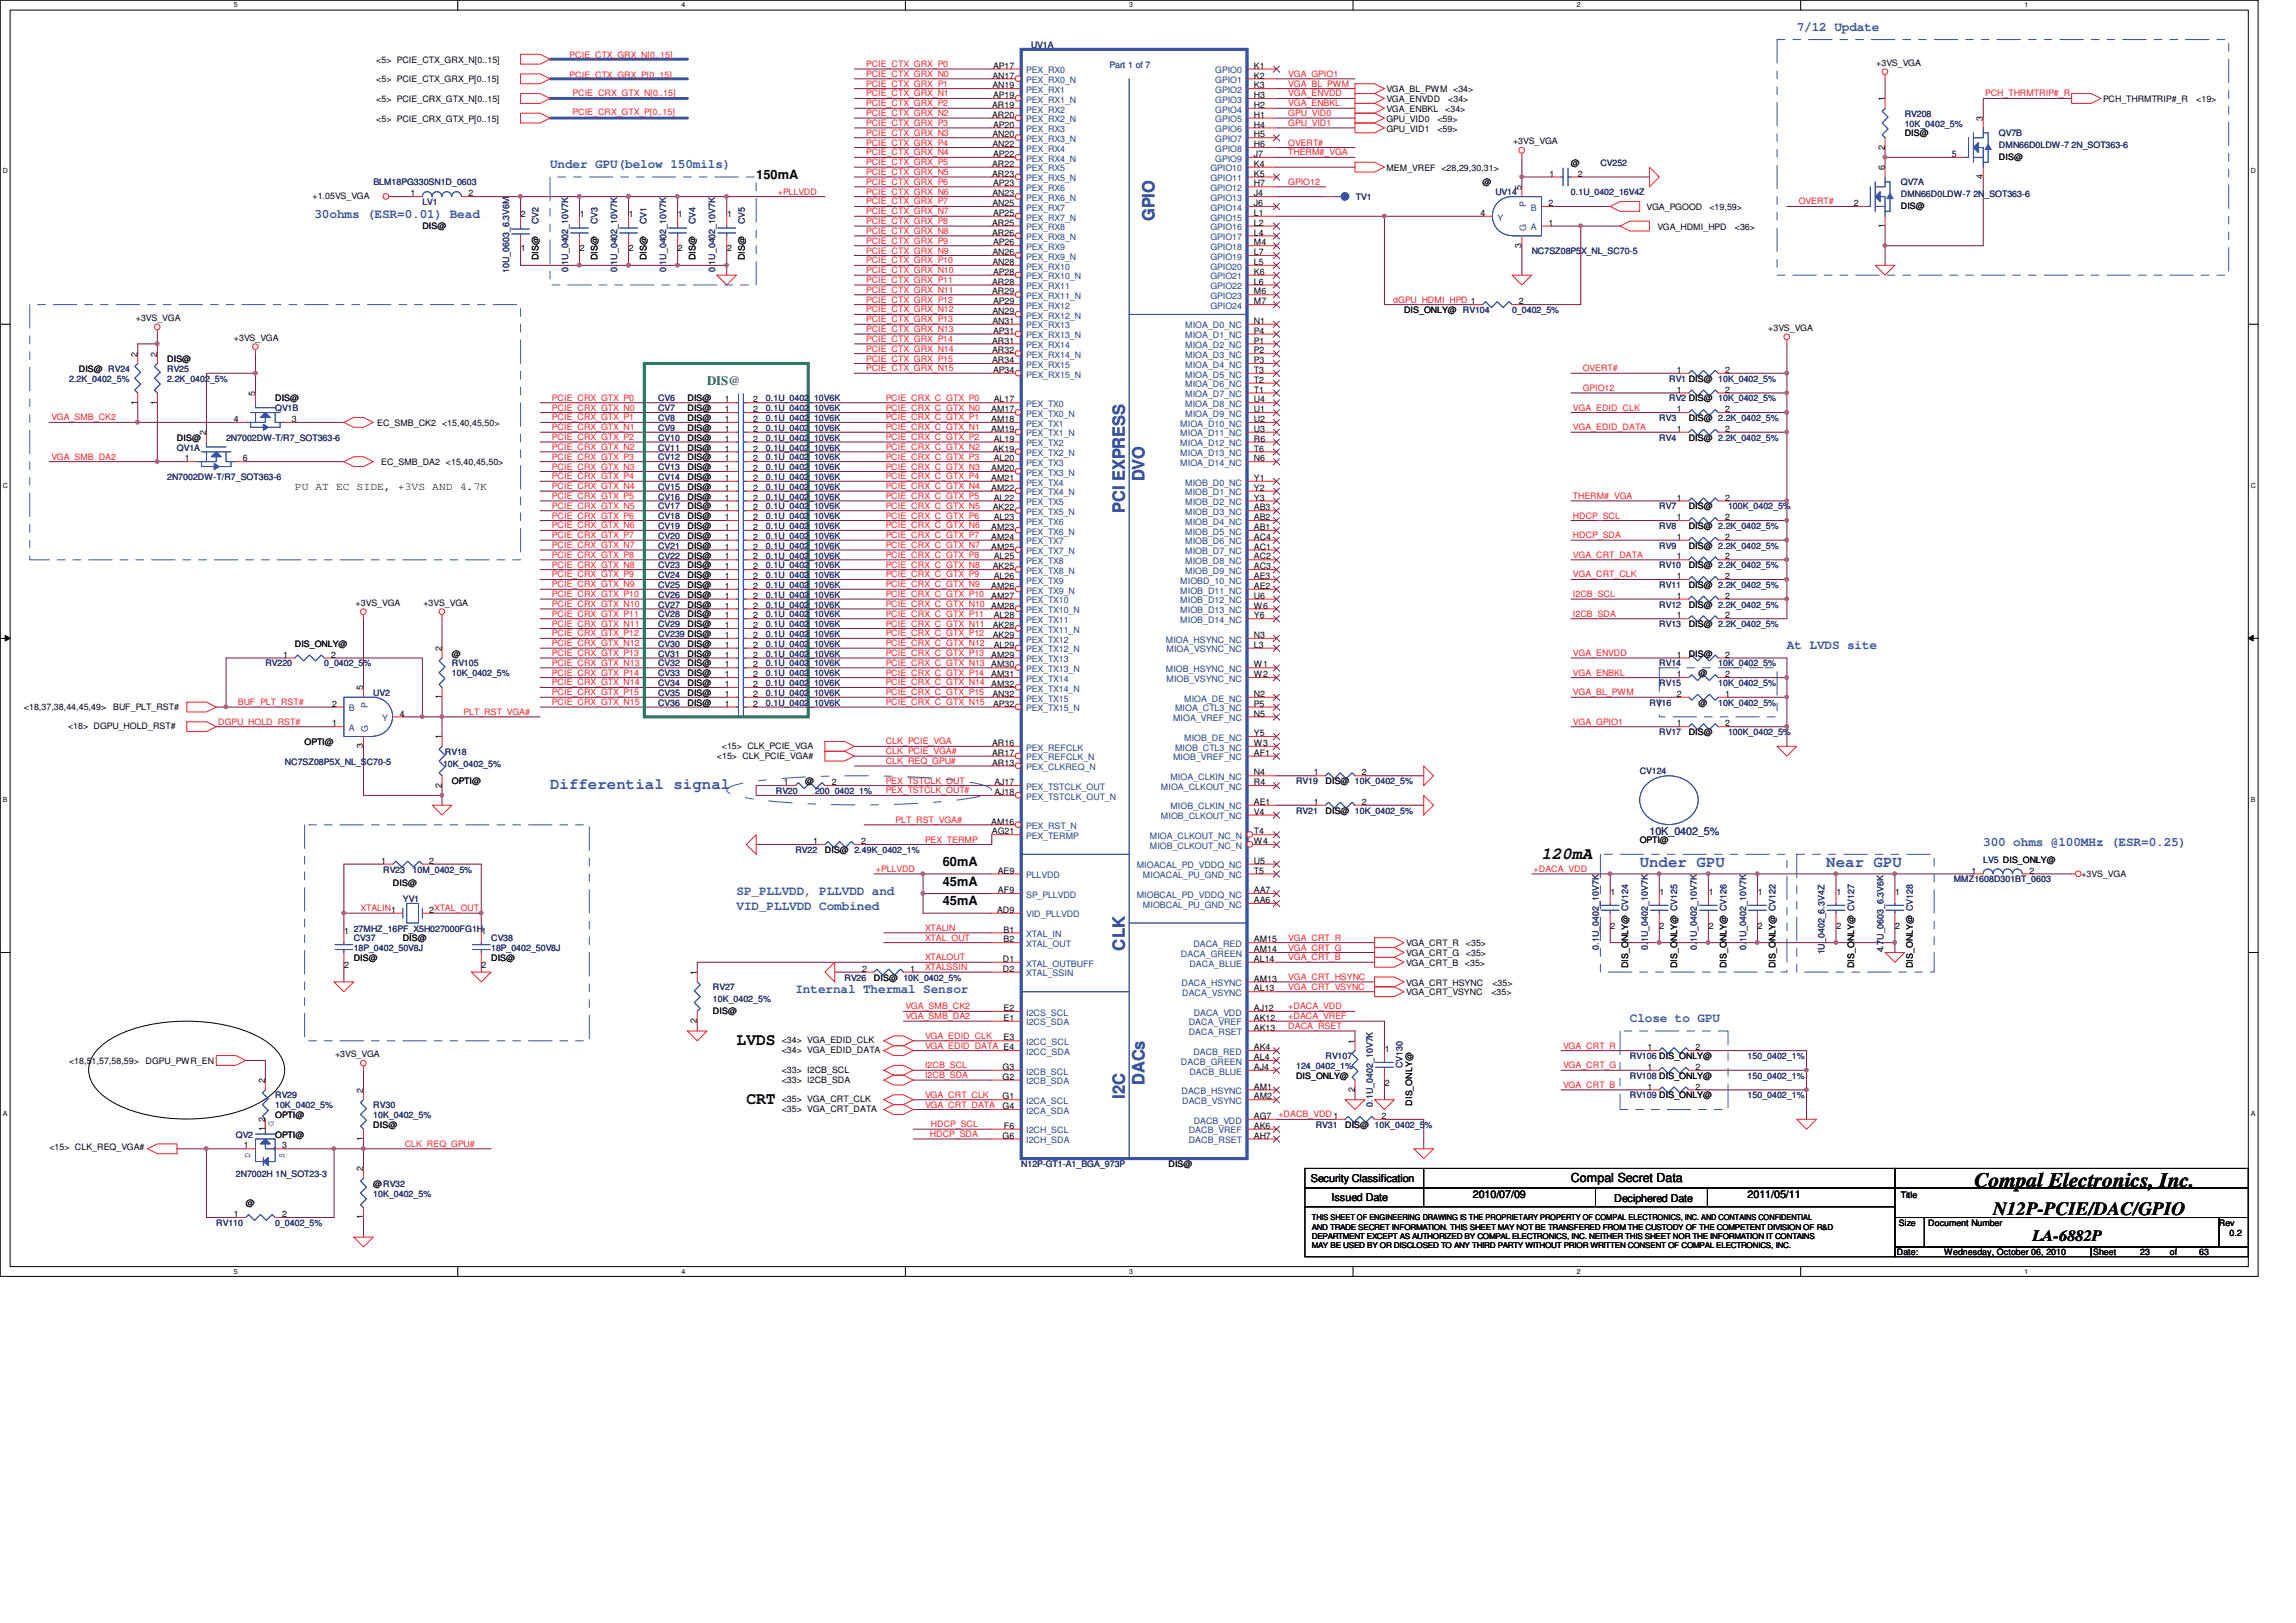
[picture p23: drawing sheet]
<svg xmlns="http://www.w3.org/2000/svg" width="297mm" height="210mm" viewBox="0 0 297 210" stroke-linecap="round" stroke-linejoin="round" font-family="sans-serif">
<defs><g id="words">
<text font-size="2.7" fill="#010202" x="255.4" y="153.6">Compal Electronics, Inc.</text>
<text font-size="2.4" fill="#010202" x="257.8" y="157.2">N12P-PCIE/DAC/GPIO</text>
<g font-size="2.2" fill="#3953a4">
<text x="149.3" y="28.6" transform="rotate(-90 149.3 28.6)">GPIO</text>
<text x="148.1" y="62.3" transform="rotate(-90 148.1 62.3)">DVO</text>
<text x="145.5" y="66.3" transform="rotate(-90 145.5 66.3)">PCI EXPRESS</text>
<text x="145.5" y="123" transform="rotate(-90 145.5 123)">CLK</text>
<text x="145.5" y="142.2" transform="rotate(-90 145.5 142.2)">I2C</text>
<text x="148.1" y="140.4" transform="rotate(-90 148.1 140.4)">DACs</text>
</g>
<g font-size="2.2" fill="#010202">
<text x="199.4" y="111.1">120mA</text>
<text x="95.3" y="135.2">LVDS</text>
<text x="96.6" y="142.8">CRT</text>
</g>
<g font-size="2" fill="#3953a4">
<text x="71.2" y="102.1">Differential signal</text>
<text x="212.1" y="112.2">Under GPU</text>
<text x="236.3" y="112.2">Near GPU</text>
</g>
<text font-size="2" fill="#010202" x="262.9" y="160.6">LA-6882P</text>
<g font-size="1.7" fill="#3953a4">
<text x="232.4" y="4">7/12 Update</text>
<text x="71.2" y="21.8">Under GPU(below 150mils)</text>
<text x="40.7" y="28.1">30ohms (ESR=0.01) Bead</text>
<text x="231.2" y="84">At LVDS site</text>
<text x="256.6" y="109.4">300 ohms @100MHz (ESR=0.25)</text>
<text x="95.3" y="115.8">SP_PLLVDD, PLLVDD and</text>
<text x="95.3" y="117.7">VID_PLLVDD Combined</text>
<text x="102.9" y="128.5">Internal Thermal Sensor</text>
<text x="210.9" y="132.3">Close to GPU</text>
</g>
<g font-size="1.7" fill="#010202">
<text x="97.8" y="23.2">150mA</text>
<text x="122" y="112.1">60mA</text>
<text x="122" y="114.6">45mA</text>
<text x="122" y="117.1">45mA</text>
</g>
<text font-size="1.7" fill="#098040" x="91.5" y="49.8">DIS@</text>
<text font-size="1.6" fill="#010202" x="203.2" y="153">Compal Secret Data</text>
<g font-size="1.4" fill="#010202">
<text x="38.1" y="63.4">PU AT EC SIDE, +3VS AND 4.7K</text>
<text x="169.6" y="153">Security Classification</text>
<text x="172.3" y="155.4">Issued Date</text>
<text x="190.5" y="155">2010/07/09</text>
<text x="208.8" y="155.5">Deciphered Date</text>
<text x="226.1" y="155">2011/05/11</text>
</g>
<text font-size="1.4" fill="#282973" x="213.4" y="108">10K_0402_5%</text>
<g font-size="1.1" fill="#010202">
<text x="48.7" y="10.7">&lt;5&gt; PCIE_CTX_GRX_P[0..15]</text>
<text x="48.7" y="8.1">&lt;5&gt; PCIE_CTX_GRX_N[0..15]</text>
<text x="128.4" y="10.2">AN17</text>
<text x="128.4" y="11.4">AN19</text>
<text x="128.5" y="8.9">AP17</text>
<text x="162.2" y="8.9">K1</text>
<text x="162.2" y="10.2">K2</text>
<text x="162.2" y="11.4">K3</text>
<text x="179.4" y="11.9">VGA_BL_PWM &lt;34&gt;</text>
<text x="242.7" y="8.5">+3VS_VGA</text>
<text x="48.7" y="13.2">&lt;5&gt; PCIE_CRX_GTX_N[0..15]</text>
<text x="48.7" y="15.7">&lt;5&gt; PCIE_CRX_GTX_P[0..15]</text>
<text x="128.4" y="14">AR19</text>
<text x="128.4" y="15.2">AR20</text>
<text x="128.4" y="17.8">AN20</text>
<text x="128.5" y="12.7">AP19</text>
<text x="128.5" y="16.5">AP20</text>
<text x="162.2" y="12.7">H3</text>
<text x="162.2" y="14">H2</text>
<text x="162.2" y="15.2">H1</text>
<text x="162.2" y="16.5">H4</text>
<text x="162.2" y="17.8">H5</text>
<text x="179.4" y="15.7">GPU_VID0</text>
<text x="179.4" y="17">GPU_VID1</text>
<text x="179.4" y="14.5">VGA_ENBKL</text>
<text x="179.4" y="13.2">VGA_ENVDD</text>
<text x="186" y="15.7">&lt;59&gt;</text>
<text x="186" y="17">&lt;59&gt;</text>
<text x="187" y="14.5">&lt;34&gt;</text>
<text x="187.4" y="13.2">&lt;34&gt;</text>
<text x="243.8" y="13.1" transform="rotate(-90 243.8 13.1)">1</text>
<text x="246.4" y="17.6">DIS@</text>
<text x="256.5" y="15.7" transform="rotate(-90 256.5 15.7)">3</text>
<text x="272.1" y="13.2">PCH_THRMTRIP#_R</text>
<text x="284.1" y="13.2">&lt;19&gt;</text>
<text x="128.4" y="21.6">AR22</text>
<text x="128.4" y="22.9">AR23</text>
<text x="128.4" y="19">AN22</text>
<text x="128.5" y="20.3">AP22</text>
<text x="162.2" y="19">H6</text>
<text x="162.2" y="20.3">J7</text>
<text x="162.2" y="21.6">K4</text>
<text x="162.2" y="22.9">K5</text>
<text x="179.4" y="22.1">MEM_VREF &lt;28,29,30,31&gt;</text>
<text x="191.8" y="24">@</text>
<text x="195.7" y="18.7">+3VS_VGA</text>
<text x="200.4" y="22.9">1</text>
<text x="203.2" y="21.5">@</text>
<text x="204.1" y="22.9">2</text>
<text x="243.8" y="22" transform="rotate(-90 243.8 22)">6</text>
<text x="243.8" y="19.3" transform="rotate(-90 243.8 19.3)">2</text>
<text x="252.5" y="20.3">5</text>
<text x="256.5" y="23.2" transform="rotate(-90 256.5 23.2)">4</text>
<text x="258.6" y="20.7">DIS@</text>
<text x="40.4" y="25.8">+1.05VS_VGA</text>
<text x="53.1" y="25.4">1</text>
<text x="54.6" y="29.6">DIS@</text>
<text x="60.6" y="25.4">2</text>
<text x="67.4" y="28.1">2</text>
<text x="75" y="28.1">1</text>
<text x="81.4" y="28.1">1</text>
<text x="87.7" y="28.1">1</text>
<text x="94.1" y="28.1">1</text>
<text x="128.4" y="29.2">AR25</text>
<text x="128.4" y="25.4">AN23</text>
<text x="128.4" y="26.7">AN25</text>
<text x="128.5" y="24.1">AP23</text>
<text x="128.5" y="27.9">AP25</text>
<text x="162.2" y="24.1">H7</text>
<text x="162.2" y="25.4">J4</text>
<text x="162.2" y="26.7">J6</text>
<text x="162.2" y="27.9">L1</text>
<text x="162.2" y="29.2">L2</text>
<text x="191.6" y="27.9">4</text>
<text x="196.8" y="24.5" transform="rotate(-90 196.8 24.5)">5</text>
<text x="200.3" y="26.7">2</text>
<text x="200.3" y="29.2">1</text>
<text x="213" y="27.2">VGA_PGOOD</text>
<text x="214.4" y="29.7">VGA_HDMI_HPD</text>
<text x="221.1" y="27.2">&lt;19,59&gt;</text>
<text x="224.4" y="29.7">&lt;36&gt;</text>
<text x="239.8" y="26.7">2</text>
<text x="243.8" y="29.5" transform="rotate(-90 243.8 29.5)">1</text>
<text x="245.9" y="27">DIS@</text>
<text x="67.4" y="32.5">1</text>
<text x="69.7" y="33.7" transform="rotate(-90 69.7 33.7)">DIS@</text>
<text x="75" y="32.5">2</text>
<text x="77.3" y="33.7" transform="rotate(-90 77.3 33.7)">DIS@</text>
<text x="81.4" y="32.5">2</text>
<text x="83.6" y="33.7" transform="rotate(-90 83.6 33.7)">DIS@</text>
<text x="87.7" y="32.5">2</text>
<text x="90" y="33.7" transform="rotate(-90 90 33.7)">DIS@</text>
<text x="94.1" y="32.5">2</text>
<text x="96.3" y="33.7" transform="rotate(-90 96.3 33.7)">DIS@</text>
<text x="128.4" y="30.5">AR26</text>
<text x="128.4" y="33">AN26</text>
<text x="128.4" y="34.3">AN28</text>
<text x="128.5" y="31.7">AP26</text>
<text x="128.5" y="35.6">AP28</text>
<text x="162.2" y="30.5">L4</text>
<text x="162.2" y="31.7">M4</text>
<text x="162.2" y="33">L7</text>
<text x="162.2" y="34.3">L5</text>
<text x="162.2" y="35.6">K6</text>
<text x="196.8" y="32" transform="rotate(-90 196.8 32)">3</text>
<text x="17.6" y="41.5">+3VS_VGA</text>
<text x="128.4" y="36.8">AR28</text>
<text x="128.4" y="38.1">AR29</text>
<text x="128.4" y="40.6">AN29</text>
<text x="128.4" y="41.9">AN31</text>
<text x="128.5" y="39.4">AP29</text>
<text x="162.2" y="41.9">N1</text>
<text x="162.2" y="36.8">L6</text>
<text x="162.2" y="38.1">M6</text>
<text x="162.2" y="39.4">M7</text>
<text x="181.6" y="40.5">DIS_ONLY@ RV104</text>
<text x="196.5" y="39.4">2</text>
<text x="17.8" y="46.1" transform="rotate(-90 17.8 46.1)">2</text>
<text x="20.3" y="46.1" transform="rotate(-90 20.3 46.1)">2</text>
<text x="21.6" y="46.9">DIS@</text>
<text x="30.3" y="44.1">+3VS_VGA</text>
<text x="128.4" y="44.4">AR31</text>
<text x="128.4" y="45.7">AR32</text>
<text x="128.4" y="47">AR34</text>
<text x="128.5" y="43.2">AP31</text>
<text x="162.2" y="43.2">P4</text>
<text x="162.2" y="44.4">P1</text>
<text x="162.2" y="45.7">P2</text>
<text x="162.2" y="47">P3</text>
<text x="228.8" y="42.8">+3VS_VGA</text>
<text x="10.2" y="48.1">DIS@ RV24</text>
<text x="17.8" y="52.4" transform="rotate(-90 17.8 52.4)">1</text>
<text x="20.3" y="52.4" transform="rotate(-90 20.3 52.4)">1</text>
<text x="33" y="51.2" transform="rotate(-90 33 51.2)">5</text>
<text x="35.6" y="51.9">DIS@</text>
<text x="88.9" y="53.2">DIS@</text>
<text x="88.9" y="51.9">DIS@</text>
<text x="93.8" y="53.3">1</text>
<text x="93.8" y="52.1">1</text>
<text x="97.4" y="53.3">2</text>
<text x="97.4" y="52.1">2</text>
<text x="128.2" y="53.3">AM17</text>
<text x="128.5" y="48.3">AP34</text>
<text x="128.6" y="52.1">AL17</text>
<text x="162.2" y="48.3">T3</text>
<text x="162.2" y="49.5">T2</text>
<text x="162.2" y="50.8">T1</text>
<text x="162.2" y="52.1">U4</text>
<text x="162.2" y="53.3">U1</text>
<text x="217" y="53.3">1</text>
<text x="217" y="48.3">1</text>
<text x="217" y="50.8">1</text>
<text x="223.2" y="53.3">2</text>
<text x="223.2" y="48.3">2</text>
<text x="223.2" y="50.8">2</text>
<text x="22.9" y="57">DIS@</text>
<text x="23.9" y="59.7">1</text>
<text x="26.7" y="56.3" transform="rotate(-90 26.7 56.3)">2</text>
<text x="30.3" y="54.6">4</text>
<text x="31.4" y="59.7">6</text>
<text x="37.8" y="54.6">3</text>
<text x="48.8" y="55.1">EC_SMB_CK2 &lt;15,40,45,50&gt;</text>
<text x="88.9" y="55.7">DIS@</text>
<text x="88.9" y="54.5">DIS@</text>
<text x="88.9" y="58.3">DIS@</text>
<text x="88.9" y="57">DIS@</text>
<text x="88.9" y="59.6">DIS@</text>
<text x="93.8" y="55.9">1</text>
<text x="93.8" y="54.6">1</text>
<text x="93.8" y="58.4">1</text>
<text x="93.8" y="57.1">1</text>
<text x="93.8" y="59.7">1</text>
<text x="97.4" y="55.9">2</text>
<text x="97.4" y="54.6">2</text>
<text x="97.4" y="58.4">2</text>
<text x="97.4" y="57.1">2</text>
<text x="97.4" y="59.7">2</text>
<text x="128.2" y="54.6">AM18</text>
<text x="128.2" y="55.9">AM19</text>
<text x="128.4" y="58.4">AK19</text>
<text x="128.6" y="57.1">AL19</text>
<text x="128.6" y="59.7">AL20</text>
<text x="162.2" y="54.6">U2</text>
<text x="162.2" y="55.9">U3</text>
<text x="162.2" y="57.1">R6</text>
<text x="162.2" y="58.4">T6</text>
<text x="162.2" y="59.7">N6</text>
<text x="217" y="55.9">1</text>
<text x="218.5" y="54.5">DIS@ 2.2K_0402_5%</text>
<text x="218.5" y="57">DIS@ 2.2K_0402_5%</text>
<text x="223.2" y="55.9">2</text>
<text x="49.3" y="60.2">EC_SMB_DA2 &lt;15,40,45,50&gt;</text>
<text x="88.9" y="64.6">DIS@</text>
<text x="88.9" y="65.9">DIS@</text>
<text x="88.9" y="60.8">DIS@</text>
<text x="88.9" y="63.4">DIS@</text>
<text x="88.9" y="62.1">DIS@</text>
<text x="93.8" y="64.8">1</text>
<text x="93.8" y="61">1</text>
<text x="93.8" y="63.5">1</text>
<text x="93.8" y="62.2">1</text>
<text x="97.4" y="64.8">2</text>
<text x="97.4" y="61">2</text>
<text x="97.4" y="63.5">2</text>
<text x="97.4" y="62.2">2</text>
<text x="128.2" y="61">AM20</text>
<text x="128.2" y="62.2">AM21</text>
<text x="128.2" y="63.5">AM22</text>
<text x="128.6" y="64.8">AL22</text>
<text x="162.2" y="62.2">Y1</text>
<text x="162.2" y="63.5">Y2</text>
<text x="162.2" y="64.8">Y3</text>
<text x="217" y="64.8">1</text>
<text x="218.5" y="65.9">DIS@</text>
<text x="223.2" y="64.8">2</text>
<text x="88.9" y="67.2">DIS@</text>
<text x="88.9" y="69.7">DIS@</text>
<text x="88.9" y="71">DIS@</text>
<text x="88.9" y="68.4">DIS@</text>
<text x="93.8" y="66">1</text>
<text x="93.8" y="67.3">1</text>
<text x="93.8" y="69.8">1</text>
<text x="93.8" y="71.1">1</text>
<text x="93.8" y="68.6">1</text>
<text x="97.4" y="66">2</text>
<text x="97.4" y="67.3">2</text>
<text x="97.4" y="69.8">2</text>
<text x="97.4" y="71.1">2</text>
<text x="97.4" y="68.6">2</text>
<text x="128.2" y="68.6">AM23</text>
<text x="128.2" y="69.8">AM24</text>
<text x="128.2" y="71.1">AM25</text>
<text x="128.4" y="66">AK22</text>
<text x="128.6" y="67.3">AL23</text>
<text x="162.2" y="66">AB3</text>
<text x="162.2" y="67.3">AB2</text>
<text x="162.2" y="68.6">AB1</text>
<text x="162.2" y="69.8">AC4</text>
<text x="162.2" y="71.1">AC1</text>
<text x="217" y="67.3">1</text>
<text x="217" y="69.8">1</text>
<text x="218.5" y="68.4">DIS@ 2.2K_0402_5%</text>
<text x="218.5" y="71">DIS@ 2.2K_0402_5%</text>
<text x="223.2" y="67.3">2</text>
<text x="223.2" y="69.8">2</text>
<text x="88.9" y="76.1">DIS@</text>
<text x="88.9" y="77.3">DIS@</text>
<text x="88.9" y="73.5">DIS@</text>
<text x="88.9" y="72.3">DIS@</text>
<text x="88.9" y="74.8">DIS@</text>
<text x="93.8" y="76.2">1</text>
<text x="93.8" y="77.5">1</text>
<text x="93.8" y="73.7">1</text>
<text x="93.8" y="72.4">1</text>
<text x="93.8" y="74.9">1</text>
<text x="97.4" y="76.2">2</text>
<text x="97.4" y="77.5">2</text>
<text x="97.4" y="73.7">2</text>
<text x="97.4" y="72.4">2</text>
<text x="97.4" y="74.9">2</text>
<text x="128.2" y="76.2">AM26</text>
<text x="128.2" y="77.5">AM27</text>
<text x="128.4" y="73.7">AK25</text>
<text x="128.6" y="72.4">AL25</text>
<text x="128.6" y="74.9">AL26</text>
<text x="162.2" y="74.9">AE3</text>
<text x="162.2" y="76.2">AE2</text>
<text x="162.2" y="77.5">U6</text>
<text x="162.2" y="72.4">AC2</text>
<text x="162.2" y="73.7">AC3</text>
<text x="217" y="72.4">1</text>
<text x="217" y="74.9">1</text>
<text x="217" y="77.5">1</text>
<text x="218.5" y="73.5">DIS@ 2.2K_0402_5%</text>
<text x="218.5" y="76.1">DIS@ 2.2K_0402_5%</text>
<text x="223.2" y="72.4">2</text>
<text x="223.2" y="74.9">2</text>
<text x="223.2" y="77.5">2</text>
<text x="38.1" y="83.7">DIS_ONLY@</text>
<text x="46" y="78.4">+3VS_VGA</text>
<text x="54.8" y="78.4">+3VS_VGA</text>
<text x="88.9" y="81.1">DIS@</text>
<text x="88.9" y="83.7">DIS@</text>
<text x="88.9" y="79.9">DIS@</text>
<text x="88.9" y="78.6">DIS@</text>
<text x="93.8" y="81.3">1</text>
<text x="93.8" y="83.8">1</text>
<text x="93.8" y="80">1</text>
<text x="93.8" y="82.5">1</text>
<text x="93.8" y="78.7">1</text>
<text x="97.4" y="81.3">2</text>
<text x="97.4" y="83.8">2</text>
<text x="97.4" y="80">2</text>
<text x="97.4" y="82.5">2</text>
<text x="97.4" y="78.7">2</text>
<text x="128.2" y="78.7">AM28</text>
<text x="128.4" y="81.3">AK28</text>
<text x="128.4" y="82.5">AK29</text>
<text x="128.6" y="80">AL28</text>
<text x="128.6" y="83.8">AL29</text>
<text x="162.2" y="83.8">L3</text>
<text x="162.2" y="80">Y6</text>
<text x="162.2" y="78.7">W6</text>
<text x="162.2" y="82.5">N3</text>
<text x="217" y="80">1</text>
<text x="218.5" y="78.6">DIS@ 2.2K_0402_5%</text>
<text x="218.5" y="81.1">DIS@ 2.2K_0402_5%</text>
<text x="223.2" y="80">2</text>
<text x="36.6" y="85.1">1</text>
<text x="42.8" y="85.1">2</text>
<text x="47" y="89.3" transform="rotate(-90 47 89.3)">5</text>
<text x="57.1" y="84.2" transform="rotate(-90 57.1 84.2)">2</text>
<text x="58.5" y="85">@</text>
<text x="88.9" y="88.8">DIS@</text>
<text x="88.9" y="85">DIS@</text>
<text x="88.9" y="86.2">DIS@</text>
<text x="88.9" y="87.5">DIS@</text>
<text x="93.8" y="88.9">1</text>
<text x="93.8" y="85.1">1</text>
<text x="93.8" y="86.4">1</text>
<text x="93.8" y="87.6">1</text>
<text x="97.4" y="88.9">2</text>
<text x="97.4" y="85.1">2</text>
<text x="97.4" y="86.4">2</text>
<text x="97.4" y="87.6">2</text>
<text x="128.2" y="85.1">AM29</text>
<text x="128.2" y="86.4">AM30</text>
<text x="128.2" y="87.6">AM31</text>
<text x="128.2" y="88.9">AM32</text>
<text x="162.2" y="87.6">W2</text>
<text x="162.2" y="86.4">W1</text>
<text x="217" y="87.6">1</text>
<text x="217" y="85.1">1</text>
<text x="218.5" y="85">DIS@</text>
<text x="219.7" y="87.5">@</text>
<text x="223.2" y="87.6">2</text>
<text x="223.2" y="85.1">2</text>
<text x="3.1" y="91.8">&lt;18,37,38,44,45,49&gt;</text>
<text x="8.8" y="94.4">&lt;18&gt; DGPU_HOLD_RST#</text>
<text x="14.6" y="91.8">BUF_PLT_RST#</text>
<text x="43" y="91.4">2</text>
<text x="43" y="94">1</text>
<text x="51.7" y="92.7">4</text>
<text x="57.1" y="95.7" transform="rotate(-90 57.1 95.7)">1</text>
<text x="57.1" y="90.5" transform="rotate(-90 57.1 90.5)">1</text>
<text x="88.9" y="90">DIS@</text>
<text x="88.9" y="91.3">DIS@</text>
<text x="93.8" y="90.2">1</text>
<text x="93.8" y="91.4">1</text>
<text x="97.4" y="90.2">2</text>
<text x="97.4" y="91.4">2</text>
<text x="128.4" y="90.2">AN32</text>
<text x="128.5" y="91.4">AP32</text>
<text x="162.2" y="91.4">P5</text>
<text x="162.2" y="95.2">Y5</text>
<text x="162.2" y="90.2">N2</text>
<text x="162.2" y="92.7">N5</text>
<text x="217" y="90.2">2</text>
<text x="217" y="94">1</text>
<text x="218.5" y="95.1">DIS@</text>
<text x="219.7" y="91.3">@</text>
<text x="223.2" y="90.2">1</text>
<text x="223.2" y="94">2</text>
<text x="39.4" y="96.4">OPTI@</text>
<text x="47" y="96.8" transform="rotate(-90 47 96.8)">3</text>
<text x="57.1" y="101.9" transform="rotate(-90 57.1 101.9)">2</text>
<text x="58.5" y="101.5">OPTI@</text>
<text x="92.7" y="98.2">&lt;15&gt; CLK_PCIE_VGA#</text>
<text x="93.4" y="96.9">&lt;15&gt; CLK_PCIE_VGA</text>
<text x="101.4" y="101.6">1</text>
<text x="104.2" y="101.5">@</text>
<text x="107.6" y="101.6">2</text>
<text x="128.4" y="96.5">AR16</text>
<text x="128.4" y="97.8">AR17</text>
<text x="128.4" y="99.1">AR13</text>
<text x="128.6" y="101.6">AJ17</text>
<text x="162.2" y="96.5">W3</text>
<text x="162.2" y="101.6">R4</text>
<text x="162.2" y="97.8">AF1</text>
<text x="162.2" y="100.3">N4</text>
<text x="170" y="100.3">1</text>
<text x="171.5" y="101.5">DIS@ 10K_0402_5%</text>
<text x="176.2" y="100.3">2</text>
<text x="128.2" y="106.7">AM16</text>
<text x="128.3" y="107.9">AG21</text>
<text x="128.6" y="102.9">AJ18</text>
<text x="162.2" y="107.9">T4</text>
<text x="162.2" y="105.4">V4</text>
<text x="162.2" y="104.1">AE1</text>
<text x="170" y="104.1">1</text>
<text x="171.5" y="105.3">DIS@ 10K_0402_5%</text>
<text x="176.2" y="104.1">2</text>
<text x="49.3" y="111.8">1</text>
<text x="55.5" y="111.8">2</text>
<text x="105.2" y="109.2">1</text>
<text x="106.7" y="110.4">DIS@ 2.49K_0402_1%</text>
<text x="111.4" y="109.2">2</text>
<text x="129.1" y="113">AE9</text>
<text x="162.2" y="109.2">W4</text>
<text x="162.2" y="111.8">U5</text>
<text x="162.2" y="113">T5</text>
<text x="212.1" y="109.1">OPTI@</text>
<text x="255.1" y="113">1</text>
<text x="262.5" y="113">2</text>
<text x="269.3" y="113.4">+3VS_VGA</text>
<text x="50.8" y="114.7">DIS@</text>
<text x="55.5" y="118.1">2XTAL_OUT</text>
<text x="129" y="118.1">AD9</text>
<text x="129.1" y="115.6">AF9</text>
<text x="162.2" y="115.6">AA7</text>
<text x="162.2" y="116.8">AA6</text>
<text x="208.4" y="115.7">1</text>
<text x="214.7" y="115.7">1</text>
<text x="221.1" y="115.7">1</text>
<text x="227.4" y="115.7">1</text>
<text x="237.6" y="115.7">1</text>
<text x="245.2" y="115.7">1</text>
<text x="44.5" y="120.8">1</text>
<text x="44.5" y="125.2">2</text>
<text x="45.8" y="124.3">DIS@</text>
<text x="52.1" y="121.8">DIS@</text>
<text x="62.3" y="120.8">1</text>
<text x="62.3" y="125.2">2</text>
<text x="63.5" y="124.3">DIS@</text>
<text x="111.5" y="125.7">2</text>
<text x="117.8" y="125.7">1</text>
<text x="129.7" y="124.5">D1</text>
<text x="129.7" y="125.7">D2</text>
<text x="129.8" y="120.6">B1</text>
<text x="129.8" y="121.9">B2</text>
<text x="162.2" y="123.2">AM14</text>
<text x="162.2" y="121.9">AM15</text>
<text x="162.2" y="124.5">AL14</text>
<text x="181.9" y="125">VGA_CRT_B</text>
<text x="181.9" y="122.4">VGA_CRT_R</text>
<text x="181.9" y="123.7">VGA_CRT_G</text>
<text x="189.5" y="125">&lt;35&gt;</text>
<text x="189.6" y="122.4">&lt;35&gt;</text>
<text x="189.6" y="123.7">&lt;35&gt;</text>
<text x="208.4" y="120.1">2</text>
<text x="210.6" y="125.3" transform="rotate(-90 210.6 125.3)">DIS_ONLY@ CV124</text>
<text x="214.7" y="120.1">2</text>
<text x="217" y="125.3" transform="rotate(-90 217 125.3)">DIS_ONLY@ CV125</text>
<text x="221.1" y="120.1">2</text>
<text x="223.3" y="125.3" transform="rotate(-90 223.3 125.3)">DIS_ONLY@ CV126</text>
<text x="227.4" y="120.1">2</text>
<text x="229.7" y="125.3" transform="rotate(-90 229.7 125.3)">DIS_ONLY@ CV122</text>
<text x="237.6" y="120.1">2</text>
<text x="239.9" y="125.3" transform="rotate(-90 239.9 125.3)">DIS_ONLY@ CV127</text>
<text x="245.2" y="120.1">2</text>
<text x="247.5" y="125.3" transform="rotate(-90 247.5 125.3)">DIS_ONLY@ CV128</text>
<text x="90.2" y="126.1" transform="rotate(-90 90.2 126.1)">1</text>
<text x="92.2" y="131.2">DIS@</text>
<text x="113.1" y="126.9">DIS@ 10K_0402_5%</text>
<text x="129.8" y="130.8">E2</text>
<text x="162.2" y="128.3">AL13</text>
<text x="162.2" y="127">AM13</text>
<text x="162.2" y="130.8">AJ12</text>
<text x="181.9" y="128.8">VGA_CRT_VSYNC</text>
<text x="181.9" y="127.5">VGA_CRT_HSYNC</text>
<text x="192.9" y="128.8">&lt;35&gt;</text>
<text x="193.1" y="127.5">&lt;35&gt;</text>
<text x="8.9" y="137.7">&lt;18,51,57,58,59&gt;</text>
<text x="18.8" y="137.7">DGPU_PWR_EN</text>
<text x="43.3" y="136.8">+3VS_VGA</text>
<text x="90.2" y="132.4" transform="rotate(-90 90.2 132.4)">2</text>
<text x="101.1" y="135">&lt;34&gt; VGA_EDID_CLK</text>
<text x="101.1" y="136.3">&lt;34&gt; VGA_EDID_DATA</text>
<text x="129.8" y="132.1">E1</text>
<text x="129.8" y="134.6">E3</text>
<text x="162.2" y="137.2">AL4</text>
<text x="162.2" y="133.3">AK13</text>
<text x="162.2" y="132.1">AK12</text>
<text x="162.2" y="135.9">AK4</text>
<text x="175.3" y="135" transform="rotate(-90 175.3 135)">1</text>
<text x="179.2" y="136.1">1</text>
<text x="213.1" y="135.9">1</text>
<text x="219.4" y="135.9">2</text>
<text x="34.3" y="140.1" transform="rotate(-90 34.3 140.1)">2</text>
<text x="47" y="141.4" transform="rotate(-90 47 141.4)">2</text>
<text x="101.1" y="142.6">&lt;35&gt; VGA_CRT_CLK</text>
<text x="101.1" y="143.9">&lt;35&gt; VGA_CRT_DATA</text>
<text x="101.1" y="138.8">&lt;33&gt; I2CB_SCL</text>
<text x="101.1" y="140.1">&lt;33&gt; I2CB_SDA</text>
<text x="129.7" y="142.2">G1</text>
<text x="129.7" y="143.5">G4</text>
<text x="129.7" y="138.4">G3</text>
<text x="129.7" y="139.7">G2</text>
<text x="162.2" y="142.2">AM2</text>
<text x="162.2" y="141">AM1</text>
<text x="162.2" y="138.4">AJ4</text>
<text x="167.7" y="139.6">DIS_ONLY@</text>
<text x="175.3" y="141.3" transform="rotate(-90 175.3 141.3)">2</text>
<text x="179.2" y="140.5">2</text>
<text x="182.7" y="143" transform="rotate(-90 182.7 143)">DIS_ONLY@</text>
<text x="213.1" y="138.4">1</text>
<text x="213.1" y="141">1</text>
<text x="219.4" y="138.4">2</text>
<text x="219.4" y="141">2</text>
<text x="6.4" y="148.8">&lt;15&gt; CLK_REQ_VGA#</text>
<text x="31.5" y="148.6">1</text>
<text x="34.3" y="146.3" transform="rotate(-90 34.3 146.3)">1</text>
<text x="34.3" y="145.2" transform="rotate(-90 34.3 145.2)">2</text>
<text x="35.6" y="147.2">OPTI@</text>
<text x="35.6" y="144.6">OPTI@</text>
<text x="36.5" y="148.6">3</text>
<text x="47" y="147.6" transform="rotate(-90 47 147.6)">1</text>
<text x="48.3" y="145.9">DIS@</text>
<text x="129.7" y="147.3">G6</text>
<text x="129.9" y="146">F6</text>
<text x="162.2" y="146">AK6</text>
<text x="162.2" y="147.3">AH7</text>
<text x="162.2" y="144.8">AG7</text>
<text x="174" y="145.9">DIS@ 10K_0402_5%</text>
<text x="178.7" y="144.8">2</text>
<text x="47" y="151.5" transform="rotate(-90 47 151.5)">2</text>
<text x="48.3" y="153.5">@RV32</text>
<text x="151.2" y="151">DIS@</text>
<text x="245.9" y="154.9">Title</text>
<text x="30.3" y="157.5">1</text>
<text x="31.8" y="156.1">@</text>
<text x="36.5" y="157.5">2</text>
<text x="47" y="157.8" transform="rotate(-90 47 157.8)">1</text>
<text x="245.7" y="158.6">Size</text>
<text x="249.5" y="158.6">Document Number</text>
<text x="287.1" y="158.6">Rev</text>
<text x="288.5" y="159.9">0.2</text>
<text x="245.4" y="162.4">Date:</text>
<text x="251.5" y="162.4">Wednesday, October 06, 2010</text>
<text x="270.8" y="162.4">Sheet</text>
<text x="276.9" y="162.4">23</text>
<text x="280.7" y="162.4">of</text>
<text x="284.5" y="162.4">63</text>
</g>
<g font-size="1.1" fill="#ed2024">
<text x="73.7" y="10">PCIE_CTX_GRX_P[0..15]</text>
<text x="73.7" y="7.5">PCIE_CTX_GRX_N[0..15]</text>
<text x="112.1" y="11.2">PCIE_CTX_GRX_P1</text>
<text x="112.1" y="8.7">PCIE_CTX_GRX_P0</text>
<text x="112.1" y="9.9">PCIE_CTX_GRX_N0</text>
<text x="166.7" y="11.2">VGA_BL_PWM</text>
<text x="166.7" y="9.9">VGA_GPIO1</text>
<text x="74.1" y="12.4">PCIE_CRX_GTX_N[0..15]</text>
<text x="74.1" y="14.9">PCIE_CRX_GTX_P[0..15]</text>
<text x="112.1" y="13.8">PCIE_CTX_GRX_P2</text>
<text x="112.1" y="15">PCIE_CTX_GRX_N2</text>
<text x="112.1" y="17.6">PCIE_CTX_GRX_N3</text>
<text x="112.1" y="16.3">PCIE_CTX_GRX_P3</text>
<text x="112.1" y="12.5">PCIE_CTX_GRX_N1</text>
<text x="166.7" y="13.8">VGA_ENBKL</text>
<text x="166.7" y="12.5">VGA_ENVDD</text>
<text x="166.7" y="15">GPU_VID0</text>
<text x="166.7" y="16.3">GPU_VID1</text>
<text x="256.8" y="12.5">PCH_THRMTRIP#_R</text>
<text x="112.1" y="20.1">PCIE_CTX_GRX_N4</text>
<text x="112.1" y="18.8">PCIE_CTX_GRX_P4</text>
<text x="112.1" y="21.4">PCIE_CTX_GRX_P5</text>
<text x="112.1" y="22.6">PCIE_CTX_GRX_N5</text>
<text x="112.1" y="23.9">PCIE_CTX_GRX_P6</text>
<text x="166.7" y="20.1">THERM#_VGA</text>
<text x="166.7" y="23.9">GPIO12</text>
<text x="166.7" y="18.8">OVERT#</text>
<text x="100.6" y="25.2">+PLLVDD</text>
<text x="112.1" y="25.2">PCIE_CTX_GRX_N6</text>
<text x="112.1" y="26.5">PCIE_CTX_GRX_P7</text>
<text x="112.1" y="27.7">PCIE_CTX_GRX_N7</text>
<text x="112.1" y="29">PCIE_CTX_GRX_P8</text>
<text x="232.7" y="26.5">OVERT#</text>
<text x="112.1" y="30.3">PCIE_CTX_GRX_N8</text>
<text x="112.1" y="31.5">PCIE_CTX_GRX_P9</text>
<text x="112.1" y="32.8">PCIE_CTX_GRX_N9</text>
<text x="112.1" y="35.3">PCIE_CTX_GRX_N10</text>
<text x="112.1" y="34.1">PCIE_CTX_GRX_P10</text>
<text x="112.1" y="37.9">PCIE_CTX_GRX_N11</text>
<text x="112.1" y="36.6">PCIE_CTX_GRX_P11</text>
<text x="112.1" y="40.4">PCIE_CTX_GRX_N12</text>
<text x="112.1" y="41.7">PCIE_CTX_GRX_P13</text>
<text x="112.1" y="39.2">PCIE_CTX_GRX_P12</text>
<text x="180.3" y="39.2">dGPU_HDMI_HPD 1</text>
<text x="112.1" y="43">PCIE_CTX_GRX_N13</text>
<text x="112.1" y="44.2">PCIE_CTX_GRX_P14</text>
<text x="112.1" y="45.5">PCIE_CTX_GRX_N14</text>
<text x="112.1" y="46.8">PCIE_CTX_GRX_P15</text>
<text x="71.4" y="51.9">PCIE_CRX_GTX_P0</text>
<text x="71.4" y="53.1">PCIE_CRX_GTX_N0</text>
<text x="112.1" y="48">PCIE_CTX_GRX_N15</text>
<text x="114.6" y="53.1">PCIE_CRX_C_GTX_N0</text>
<text x="114.6" y="51.9">PCIE_CRX_C_GTX_P0</text>
<text x="203.5" y="53.1">VGA_EDID_CLK</text>
<text x="204.8" y="48">OVERT#</text>
<text x="204.8" y="50.6">GPIO12</text>
<text x="6.6" y="59.5">VGA_SMB_DA2</text>
<text x="6.6" y="54.4">VGA_SMB_CK2</text>
<text x="71.4" y="58.2">PCIE_CRX_GTX_N2</text>
<text x="71.4" y="55.7">PCIE_CRX_GTX_N1</text>
<text x="71.4" y="54.4">PCIE_CRX_GTX_P1</text>
<text x="71.4" y="56.9">PCIE_CRX_GTX_P2</text>
<text x="71.4" y="59.5">PCIE_CRX_GTX_P3</text>
<text x="114.6" y="55.7">PCIE_CRX_C_GTX_N1</text>
<text x="114.6" y="54.4">PCIE_CRX_C_GTX_P1</text>
<text x="114.6" y="56.9">PCIE_CRX_C_GTX_P2</text>
<text x="114.6" y="59.5">PCIE_CRX_C_GTX_P3</text>
<text x="114.6" y="58.2">PCIE_CRX_C_GTX_N2</text>
<text x="203.5" y="55.7">VGA_EDID_DATA</text>
<text x="71.4" y="62">PCIE_CRX_GTX_P4</text>
<text x="71.4" y="63.3">PCIE_CRX_GTX_N4</text>
<text x="71.4" y="64.6">PCIE_CRX_GTX_P5</text>
<text x="71.4" y="65.8">PCIE_CRX_GTX_N5</text>
<text x="71.4" y="60.7">PCIE_CRX_GTX_N3</text>
<text x="114.6" y="60.7">PCIE_CRX_C_GTX_N3</text>
<text x="114.6" y="63.3">PCIE_CRX_C_GTX_N4</text>
<text x="114.6" y="64.6">PCIE_CRX_C_GTX_P5</text>
<text x="114.6" y="62">PCIE_CRX_C_GTX_P4</text>
<text x="114.6" y="65.8">PCIE_CRX_C_GTX_N5</text>
<text x="203.5" y="64.6">THERM#_VGA</text>
<text x="71.4" y="68.4">PCIE_CRX_GTX_N6</text>
<text x="71.4" y="67.1">PCIE_CRX_GTX_P6</text>
<text x="71.4" y="69.6">PCIE_CRX_GTX_P7</text>
<text x="71.4" y="70.9">PCIE_CRX_GTX_N7</text>
<text x="114.6" y="68.4">PCIE_CRX_C_GTX_N6</text>
<text x="114.6" y="67.1">PCIE_CRX_C_GTX_P6</text>
<text x="114.6" y="70.9">PCIE_CRX_C_GTX_N7</text>
<text x="114.6" y="69.6">PCIE_CRX_C_GTX_P7</text>
<text x="203.5" y="67.1">HDCP_SCL</text>
<text x="203.5" y="69.6">HDCP_SDA</text>
<text x="71.4" y="74.7">PCIE_CRX_GTX_P9</text>
<text x="71.4" y="76">PCIE_CRX_GTX_N9</text>
<text x="71.4" y="72.2">PCIE_CRX_GTX_P8</text>
<text x="71.4" y="73.4">PCIE_CRX_GTX_N8</text>
<text x="71.4" y="77.3">PCIE_CRX_GTX_P10</text>
<text x="114.6" y="72.2">PCIE_CRX_C_GTX_P8</text>
<text x="114.6" y="73.4">PCIE_CRX_C_GTX_N8</text>
<text x="114.6" y="74.7">PCIE_CRX_C_GTX_P9</text>
<text x="114.6" y="76">PCIE_CRX_C_GTX_N9</text>
<text x="114.6" y="77.3">PCIE_CRX_C_GTX_P10</text>
<text x="203.5" y="72.2">VGA_CRT_DATA</text>
<text x="203.5" y="74.7">VGA_CRT_CLK</text>
<text x="203.5" y="77.3">I2CB_SCL</text>
<text x="71.4" y="83.6">PCIE_CRX_GTX_N12</text>
<text x="71.4" y="82.3">PCIE_CRX_GTX_P12</text>
<text x="71.4" y="79.8">PCIE_CRX_GTX_P11</text>
<text x="71.4" y="81.1">PCIE_CRX_GTX_N11</text>
<text x="71.4" y="78.5">PCIE_CRX_GTX_N10</text>
<text x="114.6" y="83.6">PCIE_CRX_C_GTX_N12</text>
<text x="114.6" y="78.5">PCIE_CRX_C_GTX_N10</text>
<text x="114.6" y="79.8">PCIE_CRX_C_GTX_P11</text>
<text x="114.6" y="81.1">PCIE_CRX_C_GTX_N11</text>
<text x="114.6" y="82.3">PCIE_CRX_C_GTX_P12</text>
<text x="203.5" y="79.8">I2CB_SDA</text>
<text x="71.4" y="84.9">PCIE_CRX_GTX_P13</text>
<text x="71.4" y="86.1">PCIE_CRX_GTX_N13</text>
<text x="71.4" y="90">PCIE_CRX_GTX_P15</text>
<text x="71.4" y="88.7">PCIE_CRX_GTX_N14</text>
<text x="71.4" y="87.4">PCIE_CRX_GTX_P14</text>
<text x="114.6" y="87.4">PCIE_CRX_C_GTX_P14</text>
<text x="114.6" y="90">PCIE_CRX_C_GTX_P15</text>
<text x="114.6" y="88.7">PCIE_CRX_C_GTX_N14</text>
<text x="114.6" y="84.9">PCIE_CRX_C_GTX_P13</text>
<text x="114.6" y="86.1">PCIE_CRX_C_GTX_N13</text>
<text x="203.5" y="84.9">VGA_ENVDD</text>
<text x="203.5" y="87.4">VGA_ENBKL</text>
<text x="203.5" y="90">VGA_BL_PWM</text>
<text x="28.2" y="93.8">DGPU_HOLD_RST#</text>
<text x="30.8" y="91.2">BUF_PLT_RST#</text>
<text x="60" y="92.5">PLT_RST_VGA#</text>
<text x="71.4" y="91.2">PCIE_CRX_GTX_N15</text>
<text x="114.6" y="91.2">PCIE_CRX_C_GTX_N15</text>
<text x="203.5" y="93.8">VGA_GPIO1</text>
<text x="114.6" y="96.3">CLK_PCIE_VGA</text>
<text x="114.6" y="97.6">CLK_PCIE_VGA#</text>
<text x="114.6" y="98.8">CLK_REQ_GPU#</text>
<text x="114.6" y="101.4">PEX_TSTCLK_OUT</text>
<text x="114.6" y="102.7">PEX_TSTCLK_OUT#</text>
<text x="115.9" y="106.5">PLT_RST_VGA#</text>
<text x="113.3" y="112.8">+PLLVDD</text>
<text x="119.7" y="109">PEX_TERMP</text>
<text x="198.4" y="112.8">+DACA_VDD</text>
<text x="46.6" y="117.9">XTALIN1</text>
<text x="119.7" y="120.4">XTALIN</text>
<text x="119.7" y="125.5">XTALSSIN</text>
<text x="119.7" y="124.2">XTALOUT</text>
<text x="119.7" y="121.7">XTAL_OUT</text>
<text x="166.7" y="123">VGA_CRT_G</text>
<text x="166.7" y="124.2">VGA_CRT_B</text>
<text x="166.7" y="121.7">VGA_CRT_R</text>
<text x="117.1" y="131.9">VGA_SMB_DA2</text>
<text x="117.1" y="130.6">VGA_SMB_CK2</text>
<text x="166.7" y="128.1">VGA_CRT_VSYNC</text>
<text x="166.7" y="126.8">VGA_CRT_HSYNC</text>
<text x="166.7" y="130.6">+DACA_VDD</text>
<text x="166.7" y="131.9">+DACA_VREF</text>
<text x="119.7" y="135.7">VGA_EDID_DATA E4</text>
<text x="119.7" y="134.4">VGA_EDID_CLK</text>
<text x="166.7" y="133.1">DACA_RSET</text>
<text x="202.2" y="135.7">VGA_CRT_R</text>
<text x="119.7" y="143.3">VGA_CRT_DATA</text>
<text x="119.7" y="142">VGA_CRT_CLK</text>
<text x="119.7" y="138.2">I2CB_SCL</text>
<text x="119.7" y="139.5">I2CB_SDA</text>
<text x="202.2" y="138.2">VGA_CRT_G</text>
<text x="202.2" y="140.8">VGA_CRT_B</text>
<text x="52.4" y="148.4">CLK_REQ_GPU#</text>
<text x="120.3" y="147.1">HDCP_SDA</text>
<text x="120.4" y="145.8">HDCP_SCL</text>
<text x="165.4" y="144.6">+DACB_VDD1</text>
</g>
<g font-size="1.1" fill="#1d437e">
<text x="132.8" y="9.5">PEX_RX0</text>
<text x="132.8" y="10.7">PEX_RX0_N</text>
<text x="157.2" y="9.5">GPIO0</text>
<text x="157.2" y="10.7">GPIO1</text>
<text x="132.8" y="12">PEX_RX1</text>
<text x="132.8" y="13.3">PEX_RX1_N</text>
<text x="132.8" y="14.6">PEX_RX2</text>
<text x="132.8" y="15.8">PEX_RX2_N</text>
<text x="132.8" y="17.1">PEX_RX3</text>
<text x="157.2" y="12">GPIO2</text>
<text x="157.2" y="13.3">GPIO3</text>
<text x="157.2" y="14.6">GPIO4</text>
<text x="157.2" y="15.8">GPIO5</text>
<text x="157.2" y="17.1">GPIO6</text>
<text x="132.8" y="18.4">PEX_RX3_N</text>
<text x="132.8" y="19.6">PEX_RX4</text>
<text x="132.8" y="20.9">PEX_RX4_N</text>
<text x="132.8" y="22.2">PEX_RX5</text>
<text x="132.8" y="23.4">PEX_RX5_N</text>
<text x="156.6" y="22.2">GPIO10</text>
<text x="156.6" y="23.4">GPIO11</text>
<text x="157.2" y="18.4">GPIO7</text>
<text x="157.2" y="19.6">GPIO8</text>
<text x="157.2" y="20.9">GPIO9</text>
<text x="132.8" y="24.7">PEX_RX6</text>
<text x="132.8" y="26">PEX_RX6_N</text>
<text x="132.8" y="27.3">PEX_RX7</text>
<text x="132.8" y="28.5">PEX_RX7_N</text>
<text x="132.8" y="29.8">PEX_RX8</text>
<text x="156.6" y="24.7">GPIO12</text>
<text x="156.6" y="26">GPIO13</text>
<text x="156.6" y="27.3">GPIO14</text>
<text x="156.6" y="28.5">GPIO15</text>
<text x="156.6" y="29.8">GPIO16</text>
<text x="193.7" y="28.5">Y</text>
<text x="197.4" y="29.9" transform="rotate(-90 197.4 29.9)">G</text>
<text x="197.4" y="26.8" transform="rotate(-90 197.4 26.8)">P</text>
<text x="198" y="27.3">B</text>
<text x="198" y="29.8">A</text>
<text x="132.8" y="31.1">PEX_RX8_N</text>
<text x="132.8" y="32.3">PEX_RX9</text>
<text x="132.8" y="33.6">PEX_RX9_N</text>
<text x="132.8" y="34.9">PEX_RX10</text>
<text x="156.6" y="31.1">GPIO17</text>
<text x="156.6" y="32.3">GPIO18</text>
<text x="156.6" y="33.6">GPIO19</text>
<text x="156.6" y="34.9">GPIO20</text>
<text x="132.8" y="36.1">PEX_RX10_N</text>
<text x="132.8" y="37.4">PEX_RX11</text>
<text x="132.8" y="38.7">PEX_RX11_N</text>
<text x="132.8" y="40">PEX_RX12</text>
<text x="132.8" y="41.2">PEX_RX12_N</text>
<text x="156.6" y="36.1">GPIO21</text>
<text x="156.6" y="37.4">GPIO22</text>
<text x="156.6" y="38.7">GPIO23</text>
<text x="156.6" y="40">GPIO24</text>
<text x="132.8" y="42.5">PEX_RX13</text>
<text x="132.8" y="43.8">PEX_RX13_N</text>
<text x="132.8" y="45">PEX_RX14</text>
<text x="132.8" y="46.3">PEX_RX14_N</text>
<text x="132.8" y="47.6">PEX_RX15</text>
<text x="153.3" y="42.5">MIOA_D0_NC</text>
<text x="153.3" y="43.8">MIOA_D1_NC</text>
<text x="153.3" y="45">MIOA_D2_NC</text>
<text x="153.3" y="46.3">MIOA_D3_NC</text>
<text x="153.3" y="47.6">MIOA_D4_NC</text>
<text x="132.8" y="48.8">PEX_RX15_N</text>
<text x="132.8" y="52.7">PEX_TX0</text>
<text x="132.8" y="53.9">PEX_TX0_N</text>
<text x="153.3" y="48.8">MIOA_D5_NC</text>
<text x="153.3" y="50.1">MIOA_D6_NC</text>
<text x="153.3" y="51.4">MIOA_D7_NC</text>
<text x="153.3" y="52.7">MIOA_D8_NC</text>
<text x="153.3" y="53.9">MIOA_D9_NC</text>
<text x="132.8" y="55.2">PEX_TX1</text>
<text x="132.8" y="56.5">PEX_TX1_N</text>
<text x="132.8" y="57.7">PEX_TX2</text>
<text x="132.8" y="59">PEX_TX2_N</text>
<text x="152.7" y="55.2">MIOA_D10_NC</text>
<text x="152.7" y="56.5">MIOA_D11_NC</text>
<text x="152.7" y="57.7">MIOA_D12_NC</text>
<text x="152.7" y="59">MIOA_D13_NC</text>
<text x="132.8" y="60.3">PEX_TX3</text>
<text x="132.8" y="61.5">PEX_TX3_N</text>
<text x="132.8" y="62.8">PEX_TX4</text>
<text x="132.8" y="64.1">PEX_TX4_N</text>
<text x="132.8" y="65.4">PEX_TX5</text>
<text x="152.7" y="60.3">MIOA_D14_NC</text>
<text x="153.3" y="62.8">MIOB_D0_NC</text>
<text x="153.3" y="64.1">MIOB_D1_NC</text>
<text x="153.3" y="65.4">MIOB_D2_NC</text>
<text x="132.8" y="66.6">PEX_TX5_N</text>
<text x="132.8" y="67.9">PEX_TX6</text>
<text x="132.8" y="69.2">PEX_TX6_N</text>
<text x="132.8" y="70.4">PEX_TX7</text>
<text x="132.8" y="71.7">PEX_TX7_N</text>
<text x="153.3" y="66.6">MIOB_D3_NC</text>
<text x="153.3" y="67.9">MIOB_D4_NC</text>
<text x="153.3" y="69.2">MIOB_D5_NC</text>
<text x="153.3" y="70.4">MIOB_D6_NC</text>
<text x="153.3" y="71.7">MIOB_D7_NC</text>
<text x="132.8" y="73">PEX_TX8</text>
<text x="132.8" y="74.2">PEX_TX8_N</text>
<text x="132.8" y="75.5">PEX_TX9</text>
<text x="132.8" y="76.8">PEX_TX9_N</text>
<text x="152.7" y="75.5">MIOBD_10_NC</text>
<text x="152.7" y="76.8">MIOB_D11_NC</text>
<text x="153.3" y="73">MIOB_D8_NC</text>
<text x="153.3" y="74.2">MIOB_D9_NC</text>
<text x="132.8" y="78.1">PEX_TX10</text>
<text x="132.8" y="79.3">PEX_TX10_N</text>
<text x="132.8" y="80.6">PEX_TX11</text>
<text x="132.8" y="81.9">PEX_TX11_N</text>
<text x="132.8" y="83.1">PEX_TX12</text>
<text x="150.8" y="83.1">MIOA_HSYNC_NC</text>
<text x="152.7" y="80.6">MIOB_D14_NC</text>
<text x="152.7" y="78.1">MIOB_D12_NC</text>
<text x="152.7" y="79.3">MIOB_D13_NC</text>
<text x="132.8" y="84.4">PEX_TX12_N</text>
<text x="132.8" y="85.7">PEX_TX13</text>
<text x="132.8" y="86.9">PEX_TX13_N</text>
<text x="132.8" y="88.2">PEX_TX14</text>
<text x="132.8" y="89.5">PEX_TX14_N</text>
<text x="150.8" y="86.9">MIOB_HSYNC_NC</text>
<text x="150.9" y="84.4">MIOA_VSYNC_NC</text>
<text x="150.9" y="88.2">MIOB_VSYNC_NC</text>
<text x="45.1" y="92">B</text>
<text x="45.1" y="94.6">A</text>
<text x="47.6" y="94.7" transform="rotate(-90 47.6 94.7)">G</text>
<text x="47.6" y="91.6" transform="rotate(-90 47.6 91.6)">P</text>
<text x="49.4" y="93.3">Y</text>
<text x="132.8" y="90.8">PEX_TX15</text>
<text x="132.8" y="92">PEX_TX15_N</text>
<text x="151.8" y="93.3">MIOA_VREF_NC</text>
<text x="152" y="92">MIOA_CTL3_NC</text>
<text x="153.2" y="95.8">MIOB_DE_NC</text>
<text x="153.2" y="90.8">MIOA_DE_NC</text>
<text x="132.8" y="97.1">PEX_REFCLK</text>
<text x="132.8" y="98.4">PEX_REFCLK_N</text>
<text x="132.8" y="99.6">PEX_CLKREQ_N</text>
<text x="151.4" y="100.9">MIOA_CLKIN_NC</text>
<text x="151.8" y="98.4">MIOB_VREF_NC</text>
<text x="152" y="97.1">MIOB_CTL3_NC</text>
<text x="132.8" y="107.3">PEX_RST_N</text>
<text x="132.8" y="102.2">PEX_TSTCLK_OUT</text>
<text x="132.8" y="103.5">PEX_TSTCLK_OUT_N</text>
<text x="150.2" y="102.2">MIOA_CLKOUT_NC</text>
<text x="150.2" y="106">MIOB_CLKOUT_NC</text>
<text x="151.4" y="104.7">MIOB_CLKIN_NC</text>
<text x="132.8" y="108.5">PEX_TERMP</text>
<text x="132.8" y="113.6">PLLVDD</text>
<text x="147.1" y="112.3">MIOACAL_PD_VDDQ_NC</text>
<text x="147.9" y="113.6">MIOACAL_PU_GND_NC</text>
<text x="148.8" y="108.5">MIOA_CLKOUT_NC_N</text>
<text x="148.8" y="109.8">MIOB_CLKOUT_NC_N</text>
<text x="132.8" y="116.2">SP_PLLVDD</text>
<text x="132.8" y="118.7">VID_PLLVDD</text>
<text x="147.1" y="116.2">MIOBCAL_PD_VDDQ_NC</text>
<text x="147.9" y="117.4">MIOBCAL_PU_GND_NC</text>
<text x="132.8" y="121.2">XTAL_IN</text>
<text x="132.8" y="122.5">XTAL_OUT</text>
<text x="132.8" y="125">XTAL_OUTBUFF</text>
<text x="152.8" y="123.8">DACA_GREEN</text>
<text x="153.9" y="125">DACA_BLUE</text>
<text x="154.4" y="122.5">DACA_RED</text>
<text x="132.8" y="126.3">XTAL_SSIN</text>
<text x="132.8" y="131.4">I2CS_SCL</text>
<text x="152.9" y="127.6">DACA_HSYNC</text>
<text x="152.9" y="128.9">DACA_VSYNC</text>
<text x="154.4" y="131.4">DACA_VDD</text>
<text x="132.8" y="132.7">I2CS_SDA</text>
<text x="132.8" y="135.2">I2CC_SCL</text>
<text x="132.8" y="136.5">I2CC_SDA</text>
<text x="152.8" y="137.7">DACB_GREEN</text>
<text x="153.8" y="133.9">DACA_RSET</text>
<text x="153.8" y="132.7">DACA_VREF</text>
<text x="154.4" y="136.5">DACB_RED</text>
<text x="132.8" y="142.8">I2CA_SCL</text>
<text x="132.8" y="139">I2CB_SCL</text>
<text x="132.8" y="140.3">I2CB_SDA</text>
<text x="152.9" y="141.6">DACB_HSYNC</text>
<text x="152.9" y="142.8">DACB_VSYNC</text>
<text x="153.9" y="139">DACB_BLUE</text>
<text x="132.8" y="144.1">I2CA_SDA</text>
<text x="132.8" y="146.6">I2CH_SCL</text>
<text x="132.8" y="147.9">I2CH_SDA</text>
<text x="153.8" y="146.6">DACB_VREF</text>
<text x="153.8" y="147.9">DACB_RSET</text>
<text x="154.4" y="145.4">DACB_VDD</text>
</g>
<g font-size="1.1" fill="#282973">
<text x="133.4" y="6.2">UV1A</text>
<text x="246.4" y="15.1">RV208</text>
<text x="246.4" y="16.4">10K_0402_5%</text>
<text x="258.6" y="17.6">QV7B</text>
<text x="48.3" y="24">BLM18PG330SN1D_0603</text>
<text x="207" y="21.5">CV252</text>
<text x="245.9" y="24">QV7A</text>
<text x="258.6" y="19.2">DMN66D0LDW-7 2N_SOT363-6</text>
<text x="54.6" y="26.5">LV1</text>
<text x="69.7" y="29" transform="rotate(-90 69.7 29)">CV2</text>
<text x="77.3" y="29" transform="rotate(-90 77.3 29)">CV3</text>
<text x="83.6" y="29" transform="rotate(-90 83.6 29)">CV1</text>
<text x="90" y="29" transform="rotate(-90 90 29)">CV4</text>
<text x="96.3" y="29" transform="rotate(-90 96.3 29)">CV5</text>
<text x="175.4" y="25.9">TV1</text>
<text x="193.5" y="25.3">UV14</text>
<text x="203.2" y="25.3">0.1U_0402_16V4Z</text>
<text x="245.9" y="25.5">DMN66D0LDW-7 2N_SOT363-6</text>
<text x="65.9" y="35.3" transform="rotate(-90 65.9 35.3)">10U_0603_6.3V6M</text>
<text x="73.5" y="35.2" transform="rotate(-90 73.5 35.2)">0.1U_0402_10V7K</text>
<text x="79.8" y="35.2" transform="rotate(-90 79.8 35.2)">0.1U_0402_10V7K</text>
<text x="86.2" y="35.2" transform="rotate(-90 86.2 35.2)">0.1U_0402_10V7K</text>
<text x="92.5" y="35.2" transform="rotate(-90 92.5 35.2)">0.1U_0402_10V7K</text>
<text x="198.2" y="32.9">NC7SZ08P5X_NL_SC70-5</text>
<text x="195.6" y="40.5">0_0402_5%</text>
<text x="8.9" y="49.4">2.2K_0402_5%</text>
<text x="21.6" y="48.1">RV25</text>
<text x="21.6" y="49.4">2.2K_0402_5%</text>
<text x="35.6" y="53.2">QV1B</text>
<text x="85.1" y="53.2">CV7</text>
<text x="85.1" y="51.9">CV6</text>
<text x="99.1" y="53.2">0.1U_0402_10V6K</text>
<text x="99.1" y="51.9">0.1U_0402_10V6K</text>
<text x="215.9" y="49.4">RV1 DIS@ 10K_0402_5%</text>
<text x="215.9" y="51.9">RV2 DIS@ 10K_0402_5%</text>
<text x="22.9" y="58.3">QV1A</text>
<text x="29.2" y="57">2N7002DW-T/R7_SOT363-6</text>
<text x="85.1" y="55.7">CV9</text>
<text x="85.1" y="54.5">CV8</text>
<text x="85.1" y="58.3">CV11</text>
<text x="85.1" y="57">CV10</text>
<text x="85.1" y="59.6">CV12</text>
<text x="99.1" y="55.7">0.1U_0402_10V6K</text>
<text x="99.1" y="54.5">0.1U_0402_10V6K</text>
<text x="99.1" y="58.3">0.1U_0402_10V6K</text>
<text x="99.1" y="57">0.1U_0402_10V6K</text>
<text x="99.1" y="59.6">0.1U_0402_10V6K</text>
<text x="214.7" y="54.5">RV3</text>
<text x="214.7" y="57">RV4</text>
<text x="21.6" y="62.1">2N7002DW-T/R7_SOT363-6</text>
<text x="85.1" y="64.6">CV16</text>
<text x="85.1" y="65.9">CV17</text>
<text x="85.1" y="60.8">CV13</text>
<text x="85.1" y="63.4">CV15</text>
<text x="85.1" y="62.1">CV14</text>
<text x="99.1" y="64.6">0.1U_0402_10V6K</text>
<text x="99.1" y="65.9">0.1U_0402_10V6K</text>
<text x="99.1" y="60.8">0.1U_0402_10V6K</text>
<text x="99.1" y="63.4">0.1U_0402_10V6K</text>
<text x="99.1" y="62.1">0.1U_0402_10V6K</text>
<text x="214.7" y="65.9">RV7</text>
<text x="223.6" y="65.9">100K_0402_5%</text>
<text x="85.1" y="67.2">CV18</text>
<text x="85.1" y="69.7">CV20</text>
<text x="85.1" y="71">CV21</text>
<text x="85.1" y="68.4">CV19</text>
<text x="99.1" y="67.2">0.1U_0402_10V6K</text>
<text x="99.1" y="69.7">0.1U_0402_10V6K</text>
<text x="99.1" y="71">0.1U_0402_10V6K</text>
<text x="99.1" y="68.4">0.1U_0402_10V6K</text>
<text x="214.7" y="68.4">RV8</text>
<text x="214.7" y="71">RV9</text>
<text x="85.1" y="76.1">CV25</text>
<text x="85.1" y="77.3">CV26</text>
<text x="85.1" y="73.5">CV23</text>
<text x="85.1" y="72.3">CV22</text>
<text x="85.1" y="74.8">CV24</text>
<text x="99.1" y="76.1">0.1U_0402_10V6K</text>
<text x="99.1" y="77.3">0.1U_0402_10V6K</text>
<text x="99.1" y="73.5">0.1U_0402_10V6K</text>
<text x="99.1" y="72.3">0.1U_0402_10V6K</text>
<text x="99.1" y="74.8">0.1U_0402_10V6K</text>
<text x="214.7" y="73.5">RV10</text>
<text x="214.7" y="76.1">RV11</text>
<text x="85.1" y="81.1">CV29</text>
<text x="85.1" y="83.7">CV30</text>
<text x="85.1" y="79.9">CV28</text>
<text x="85.1" y="82.4">CV239 DIS@</text>
<text x="85.1" y="78.6">CV27</text>
<text x="99.1" y="81.1">0.1U_0402_10V6K</text>
<text x="99.1" y="83.7">0.1U_0402_10V6K</text>
<text x="99.1" y="79.9">0.1U_0402_10V6K</text>
<text x="99.1" y="82.4">0.1U_0402_10V6K</text>
<text x="99.1" y="78.6">0.1U_0402_10V6K</text>
<text x="214.7" y="78.6">RV12</text>
<text x="214.7" y="81.1">RV13</text>
<text x="34.3" y="86.2">RV220</text>
<text x="41.9" y="86.2">0_0402_5%</text>
<text x="58.5" y="86.2">RV105</text>
<text x="58.5" y="87.5">10K_0402_5%</text>
<text x="85.1" y="88.8">CV34</text>
<text x="85.1" y="85">CV31</text>
<text x="85.1" y="86.2">CV32</text>
<text x="85.1" y="87.5">CV33</text>
<text x="99.1" y="88.8">0.1U_0402_10V6K</text>
<text x="99.1" y="85">0.1U_0402_10V6K</text>
<text x="99.1" y="86.2">0.1U_0402_10V6K</text>
<text x="99.1" y="87.5">0.1U_0402_10V6K</text>
<text x="214.7" y="88.8">RV15</text>
<text x="214.7" y="86.2">RV14</text>
<text x="222.3" y="88.8">10K_0402_5%</text>
<text x="222.3" y="86.2">10K_0402_5%</text>
<text x="48.3" y="90">UV2</text>
<text x="85.1" y="90">CV35</text>
<text x="85.1" y="91.3">CV36</text>
<text x="99.1" y="90">0.1U_0402_10V6K</text>
<text x="99.1" y="91.3">0.1U_0402_10V6K</text>
<text x="213.4" y="91.3">RV16</text>
<text x="214.7" y="95.1">RV17</text>
<text x="222.3" y="91.3">10K_0402_5%</text>
<text x="223.6" y="95.1">100K_0402_5%</text>
<text x="36.9" y="98.9">NC7SZ08P5X_NL_SC70-5</text>
<text x="57.3" y="99.2">10K_0402_5%</text>
<text x="57.6" y="97.7">RV18</text>
<text x="167.7" y="101.5">RV19</text>
<text x="212.1" y="100.2">CV124</text>
<text x="100.4" y="102.7">RV20</text>
<text x="105.4" y="102.7">200_0402_1%</text>
<text x="167.7" y="105.3">RV21</text>
<text x="49.6" y="112.9">RV23</text>
<text x="53.4" y="112.9">10M_0402_5%</text>
<text x="102.9" y="110.4">RV22</text>
<text x="256.6" y="111.6">LV5 DIS_ONLY@</text>
<text x="52.1" y="116.7">YV1</text>
<text x="252.8" y="114.2">MMZ1608D301BT_0603</text>
<text x="45.8" y="121.8">CV37</text>
<text x="45.8" y="123.1">18P_0402_50V8J</text>
<text x="45.8" y="120.5">27MHZ_16PF_X5H027000FG1H</text>
<text x="63.5" y="121.8">CV38</text>
<text x="63.5" y="123.1">18P_0402_50V8J</text>
<text x="206.8" y="122.8" transform="rotate(-90 206.8 122.8)">0.1U_0402_10V7K</text>
<text x="213.2" y="122.8" transform="rotate(-90 213.2 122.8)">0.1U_0402_10V7K</text>
<text x="219.5" y="122.8" transform="rotate(-90 219.5 122.8)">0.1U_0402_10V7K</text>
<text x="225.9" y="122.8" transform="rotate(-90 225.9 122.8)">0.1U_0402_10V7K</text>
<text x="236" y="123.5" transform="rotate(-90 236 123.5)">1U_0402_6.3V4Z</text>
<text x="243.7" y="123.2" transform="rotate(-90 243.7 123.2)">4.7U_0603_6.3V6K</text>
<text x="92.2" y="128.1">RV27</text>
<text x="92.2" y="129.7">10K_0402_5%</text>
<text x="109.3" y="126.9">RV26</text>
<text x="171.5" y="137">RV107</text>
<text x="210.9" y="137">RV106 DIS_ONLY@</text>
<text x="226.1" y="137">150_0402_1%</text>
<text x="35.6" y="142.1">RV29</text>
<text x="35.6" y="143.4">10K_0402_5%</text>
<text x="48.3" y="143.4">RV30</text>
<text x="167.7" y="138.3">124_0402_1%</text>
<text x="177.6" y="143.2" transform="rotate(-90 177.6 143.2)">0.1U_0402_10V7K</text>
<text x="181.4" y="138.2" transform="rotate(-90 181.4 138.2)">CV130</text>
<text x="210.9" y="139.6">RV108 DIS_ONLY@</text>
<text x="210.9" y="142.1">RV109 DIS_ONLY@</text>
<text x="226.1" y="139.6">150_0402_1%</text>
<text x="226.1" y="142.1">150_0402_1%</text>
<text x="30.5" y="147.2">QV2</text>
<text x="48.3" y="144.6">10K_0402_5%</text>
<text x="170.2" y="145.9">RV31</text>
<text x="30.5" y="152.3">2N7002H 1N_SOT23-3</text>
<text x="48.3" y="154.8">10K_0402_5%</text>
<text x="132.1" y="151">N12P-GT1-A1_BGA_973P</text>
<text x="28" y="158.6">RV110</text>
<text x="35.6" y="158.6">0_0402_5%</text>
</g>
<g font-size="1.1" fill="#3953a4">
<text x="143.5" y="8.8">Part 1 of 7</text>
<text x="32.4" y="149.8" transform="rotate(-90 32.4 149.8)">D</text>
<text x="35.4" y="145.7" transform="rotate(-90 35.4 145.7)">G</text>
<text x="36.8" y="149.8" transform="rotate(-90 36.8 149.8)">S</text>
</g>
<g font-size="1" fill="#010202">
<text x="169.7" y="157.9">THIS SHEET OF ENGINEERING DRAWING IS THE PROPRIETARY PROPERTY OF COMPAL ELECTRONICS, INC. AND CONTAINS CONFIDENTIAL</text>
<text x="169.7" y="159.1">AND TRADE SECRET INFORMATION. THIS SHEET MAY NOT BE TRANSFERED FROM THE CUSTODY OF THE COMPETENT DIVISION OF R&amp;D</text>
<text x="169.7" y="160.3">DEPARTMENT EXCEPT AS AUTHORIZED BY COMPAL ELECTRONICS, INC. NEITHER THIS SHEET NOR THE INFORMATION IT CONTAINS</text>
<text x="169.7" y="161.5">MAY BE USED BY OR DISCLOSED TO ANY THIRD PARTY WITHOUT PRIOR WRITTEN CONSENT OF COMPAL ELECTRONICS, INC.</text>
</g>
<g font-size=".9" fill="#010202">
<text x="30.3" y="1">5</text>
<text x="88.2" y="1">4</text>
<text x="146.1" y="1">3</text>
<text x="204" y="1">2</text>
<text x="261.9" y="1">1</text>
<text x=".4" y="22.4">D</text>
<text x="291.2" y="22.4">D</text>
<text x=".4" y="63.1">C</text>
<text x="291.2" y="63.1">C</text>
<text x=".4" y="103.7">B</text>
<text x="291.2" y="103.7">B</text>
<text x=".4" y="144.4">A</text>
<text x="291.2" y="144.4">A</text>
<text x="30.3" y="164.8">5</text>
<text x="88.2" y="164.8">4</text>
<text x="146.1" y="164.8">3</text>
<text x="204" y="164.8">2</text>
<text x="261.9" y="164.8">1</text>
</g>
</g></defs>
<path d="M0 0h292.1v165.1h-292.1zM1.3 1.3h289.6v162.6h-289.6z" fill="none" stroke="#010202" stroke-width=".13"/>
<g fill="#fff">
<path d="M30.3 .2h.5v1h-.5z"/>
<path d="M30.3 164h.5v1h-.5z"/>
</g>
<path d="M59.2 0v1.3M59.2 163.9v1.2" fill="none" stroke="#010202" stroke-width=".13"/>
<g fill="#fff">
<path d="M88.2 .2h.5v1h-.5z"/>
<path d="M88.2 164h.5v1h-.5z"/>
</g>
<path d="M117.1 0v1.3M117.1 163.9v1.2" fill="none" stroke="#010202" stroke-width=".13"/>
<g fill="#fff">
<path d="M146.1 .2h.5v1h-.5z"/>
<path d="M146.1 164h.5v1h-.5z"/>
</g>
<path d="M175 0v1.3M175 163.9v1.2" fill="none" stroke="#010202" stroke-width=".13"/>
<g fill="#fff">
<path d="M204 .2h.5v1h-.5z"/>
<path d="M204 164h.5v1h-.5z"/>
</g>
<path d="M233 0v1.3M233 163.9v1.2" fill="none" stroke="#010202" stroke-width=".13"/>
<g fill="#fff">
<path d="M261.9 .2h.5v1h-.5z"/>
<path d="M261.9 164h.5v1h-.5z"/>
<path d="M.4 21.6h.6v1h-.6z"/>
<path d="M291.2 21.6h.6v1h-.6z"/>
<path d="M.4 62.3h.6v1h-.6z"/>
<path d="M291.2 62.3h.6v1h-.6z"/>
</g>
<path d="M0 41.9h1.3M290.9 41.9h1.2" fill="none" stroke="#010202" stroke-width=".13"/>
<g fill="#fff">
<path d="M.4 102.9h.6v1h-.6z"/>
<path d="M291.2 102.9h.6v1h-.6z"/>
</g>
<path d="M0 82.6h1.3M290.9 82.6h1.2" fill="none" stroke="#010202" stroke-width=".13"/>
<path d="M.7 82.2l.6 .4-.6 .3z" fill="#010202"/>
<path d="M.7 82.2l.6 .4-.6 .3z" fill="none" stroke="#010202" stroke-width=".13"/>
<path d="M290.9 82.6l.6-.4v.7z" fill="#010202"/>
<path d="M290.9 82.6l.6-.4v.7z" fill="none" stroke="#010202" stroke-width=".13"/>
<g fill="#fff">
<path d="M.4 143.5h.5v1.1h-.5z"/>
<path d="M291.2 143.5h.6v1.1h-.6z"/>
</g>
<path d="M0 123.2h1.3M290.9 123.2h1.2" fill="none" stroke="#010202" stroke-width=".13"/>
<g fill="none" stroke="#7f1442" stroke-width=".13">
<path d="M75 25.4h6.3M81.3 31.8v2.5M94 34.3v1.3M110.5 96.6h17.8M110.5 97.8h17.8M110.5 99.1h17.8M97.8 109.3h7.6M101.6 101.6h-3.8v1.3h30.5M108 101.6h20.3M111.8 106.7h16.5M128.3 108v1.3h-16.5M90.2 124.5h38.1"/>
<path d="M90.2 132.1v1.3M108 125.8h3.8M114.3 120.7h14M118.1 134.7h10.2M118.1 125.8h10.2M118.1 135.9h10.2M165.1 123.2h12.7M165.1 130.8h10.2M165.1 133.4h10.2v1.3M165.1 124.5h12.7M165.1 122h12.7M165.1 128.3h12.7"/>
<path d="M165.1 127h12.7M165.1 132.1h14v3.8M179.1 139.7v2.6M118.1 143.5h10.2M118.1 142.3h10.2M165.1 144.8h7.7M175.3 141v1.3"/>
</g>
<path d="M81.1 25.2h.4v.2v.2l-.2 .1-.2-.1z" fill-rule="evenodd" fill="#b9529f"/>
<path d="M81.1 25.2h.4v.2v.2l-.2 .1-.2-.1z" fill="none" stroke="#b9529f" stroke-width=".13"/>
<path d="M81.3 25.4v2.6M94 25.4h12.7" fill="none" stroke="#7f1442" stroke-width=".13"/>
<path d="M93.8 25.2h.4v.2v.2l-.2 .1-.2-.1z" fill-rule="evenodd" fill="#b9529f"/>
<path d="M93.8 25.2h.4v.2v.2l-.2 .1-.2-.1z" fill="none" stroke="#b9529f" stroke-width=".13"/>
<path d="M75 25.4v2.6M87.7 25.4v2.6" fill="none" stroke="#7f1442" stroke-width=".13"/>
<path d="M74.8 25.2h.3l.1 .2-.1 .2-.2 .1-.1-.1z" fill-rule="evenodd" fill="#b9529f"/>
<path d="M74.8 25.2h.3l.1 .2-.1 .2-.2 .1-.1-.1z" fill="none" stroke="#b9529f" stroke-width=".13"/>
<path d="M67.3 25.4h7.7M75 31.8v2.5" fill="none" stroke="#7f1442" stroke-width=".13"/>
<path d="M67.2 25.2h.3l.1 .2-.1 .2-.2 .1-.1-.1z" fill-rule="evenodd" fill="#b9529f"/>
<path d="M67.2 25.2h.3l.1 .2-.1 .2-.2 .1-.1-.1z" fill="none" stroke="#b9529f" stroke-width=".13"/>
<path d="M119.4 113.1h8.9" fill="none" stroke="#7f1442" stroke-width=".13"/>
<path d="M119.2 112.9h.4v.1v.2l-.2 .1-.2-.1z" fill-rule="evenodd" fill="#b9529f"/>
<path d="M119.2 112.9h.4v.1v.2l-.2 .1-.2-.1z" fill="none" stroke="#b9529f" stroke-width=".13"/>
<path d="M113.1 113.1h6.3M128.3 115.6h-8.9v2.5h8.9" fill="none" stroke="#7f1442" stroke-width=".13"/>
<path d="M119.2 115.4h.4v.2v.1l-.2 .1-.2-.1z" fill-rule="evenodd" fill="#b9529f"/>
<path d="M119.2 115.4h.4v.2v.1l-.2 .1-.2-.1z" fill="none" stroke="#b9529f" stroke-width=".13"/>
<path d="M81.3 25.4h6.4" fill="none" stroke="#7f1442" stroke-width=".13"/>
<path d="M81.1 25.2h.4v.2v.2l-.2 .1-.2-.1z" fill-rule="evenodd" fill="#b9529f"/>
<path d="M81.1 25.2h.4v.2v.2l-.2 .1-.2-.1z" fill="none" stroke="#b9529f" stroke-width=".13"/>
<path d="M165.1 11.5h10.2M165.1 14h10.2M165.1 12.7h10.2M165.1 15.3h10.2M165.1 20.4h10.2M165.1 25.4h6.4M203.2 72.4h14M223.6 75h7.6" fill="none" stroke="#7f1442" stroke-width=".13"/>
<path d="M231 74.8h.3l.1 .1-.1 .2-.2 .1-.1-.1z" fill-rule="evenodd" fill="#b9529f"/>
<path d="M231 74.8h.3l.1 .1-.1 .2-.2 .1-.1-.1z" fill="none" stroke="#b9529f" stroke-width=".13"/>
<path d="M203.2 75h14M231.2 72.4v2.6" fill="none" stroke="#7f1442" stroke-width=".13"/>
<path d="M231 72.2h.3l.1 .2-.1 .2h-.2h-.1z" fill-rule="evenodd" fill="#b9529f"/>
<path d="M231 72.2h.3l.1 .2-.1 .2h-.2h-.1z" fill="none" stroke="#b9529f" stroke-width=".13"/>
<path d="M231.2 69.9v2.5" fill="none" stroke="#7f1442" stroke-width=".13"/>
<path d="M231 72.2h.3l.1 .2-.1 .2h-.2h-.1z" fill-rule="evenodd" fill="#b9529f"/>
<path d="M231 72.2h.3l.1 .2-.1 .2h-.2h-.1z" fill="none" stroke="#b9529f" stroke-width=".13"/>
<path d="M231 69.7h.3l.1 .1-.1 .2-.2 .1-.1-.1z" fill-rule="evenodd" fill="#b9529f"/>
<path d="M231 69.7h.3l.1 .1-.1 .2-.2 .1-.1-.1z" fill="none" stroke="#b9529f" stroke-width=".13"/>
<path d="M203.2 69.9h14M203.2 67.3h14M223.6 72.4h7.6M223.6 67.3h7.6v2.6h-7.6M165.1 104.2h5.1M165.1 100.4h5.1M176.6 104.2h7.6M176.6 100.4h7.6M118.1 147.4h10.2M118.1 146.1h10.2" fill="none" stroke="#7f1442" stroke-width=".13"/>
<path d="M231 67.2h.3l.1 .1-.1 .2-.2 .1-.1-.1z" fill-rule="evenodd" fill="#b9529f"/>
<path d="M231 67.2h.3l.1 .1-.1 .2-.2 .1-.1-.1z" fill="none" stroke="#b9529f" stroke-width=".13"/>
<path d="M231.2 64.8v2.5" fill="none" stroke="#7f1442" stroke-width=".13"/>
<path d="M231 64.6h.3l.1 .2-.1 .1-.2 .1-.1-.1z" fill-rule="evenodd" fill="#b9529f"/>
<path d="M231 64.6h.3l.1 .2-.1 .1-.2 .1-.1-.1z" fill="none" stroke="#b9529f" stroke-width=".13"/>
<path d="M50.8 25.4h2.6M203.2 55.9h14M203.2 53.4h14M223.6 55.9h7.6M231.2 50.8v2.6h-7.6M203.2 64.8h14M223.6 64.8h7.6M116.9 132.1h11.4M116.9 130.8h11.4" fill="none" stroke="#7f1442" stroke-width=".13"/>
<path d="M231 53.2h.3l.1 .1-.1 .2-.2 .1-.1-.1z" fill-rule="evenodd" fill="#b9529f"/>
<path d="M231 53.2h.3l.1 .1-.1 .2-.2 .1-.1-.1z" fill="none" stroke="#b9529f" stroke-width=".13"/>
<path d="M203.2 85.1h14M203.2 87.7h14M223.6 85.1h7.6v2.6" fill="none" stroke="#7f1442" stroke-width=".13"/>
<path d="M231 87.5h.3l.1 .1-.1 .2-.2 .1-.1-.1z" fill-rule="evenodd" fill="#b9529f"/>
<path d="M231 87.5h.3l.1 .1-.1 .2-.2 .1-.1-.1z" fill="none" stroke="#b9529f" stroke-width=".13"/>
<path d="M165.1 24.2h6.4M203.2 90.2h14M223.6 87.7h7.6v2.5h-7.6M231.2 94v2.6" fill="none" stroke="#7f1442" stroke-width=".13"/>
<path d="M231 93.8h.3l.1 .2-.1 .2h-.2h-.1z" fill-rule="evenodd" fill="#b9529f"/>
<path d="M231 93.8h.3l.1 .2-.1 .2h-.2h-.1z" fill="none" stroke="#b9529f" stroke-width=".13"/>
<path d="M165.1 16.5h10.2M231.2 77.5v2.5" fill="none" stroke="#7f1442" stroke-width=".13"/>
<path d="M231 77.3h.3l.1 .2-.1 .1-.2 .1-.1-.1z" fill-rule="evenodd" fill="#b9529f"/>
<path d="M231 77.3h.3l.1 .2-.1 .1-.2 .1-.1-.1z" fill="none" stroke="#b9529f" stroke-width=".13"/>
<path d="M75 34.3h6.3M203.2 77.5h14M223.6 77.5h7.6M203.2 80h14M223.6 80h7.6M118.1 138.5h10.2M118.1 139.7h10.2" fill="none" stroke="#7f1442" stroke-width=".13"/>
<path d="M81.1 34.1h.4v.2v.2h-.2h-.2z" fill-rule="evenodd" fill="#b9529f"/>
<path d="M81.1 34.1h.4v.2v.2h-.2h-.2z" fill="none" stroke="#b9529f" stroke-width=".13"/>
<path d="M74.8 34.1h.3l.1 .2-.1 .2h-.2h-.1z" fill-rule="evenodd" fill="#b9529f"/>
<path d="M74.8 34.1h.3l.1 .2-.1 .2h-.2h-.1z" fill="none" stroke="#b9529f" stroke-width=".13"/>
<path d="M61 25.4h6.3v2.6M67.3 31.8v2.5M44.5 118.1v2.6M44.5 124.5v2.5M62.3 124.5v1.3M179.1 144.8h5.1v3.8" fill="none" stroke="#7f1442" stroke-width=".13"/>
<path d="M44.3 118h.3l.1 .1-.1 .2-.2 .1-.1-.1z" fill-rule="evenodd" fill="#b9529f"/>
<path d="M44.3 118h.3l.1 .1-.1 .2-.2 .1-.1-.1z" fill="none" stroke="#b9529f" stroke-width=".13"/>
<path d="M62.3 118.1v2.6" fill="none" stroke="#7f1442" stroke-width=".13"/>
<path d="M62.1 118h.3l.1 .1-.1 .2-.2 .1-.1-.1z" fill-rule="evenodd" fill="#b9529f"/>
<path d="M62.1 118h.3l.1 .1-.1 .2-.2 .1-.1-.1z" fill="none" stroke="#b9529f" stroke-width=".13"/>
<path d="M87.7 34.3h6.3M49.6 111.8h-5.1v6.3h6.3M55.9 111.8h6.4v6.3h-6.4M119.4 113.1v2.5M114.3 122h14" fill="none" stroke="#7f1442" stroke-width=".13"/>
<path d="M93.8 34.1h.4v.2v.2h-.2h-.2z" fill-rule="evenodd" fill="#b9529f"/>
<path d="M93.8 34.1h.4v.2v.2h-.2h-.2z" fill="none" stroke="#b9529f" stroke-width=".13"/>
<path d="M87.5 34.1h.3l.1 .2-.1 .2h-.2h-.1z" fill-rule="evenodd" fill="#b9529f"/>
<path d="M87.5 34.1h.3l.1 .2-.1 .2h-.2h-.1z" fill="none" stroke="#b9529f" stroke-width=".13"/>
<path d="M87.7 25.4h6.3v2.6M87.7 31.8v2.5" fill="none" stroke="#7f1442" stroke-width=".13"/>
<path d="M87.5 25.2h.3l.1 .2-.1 .2-.2 .1-.1-.1z" fill-rule="evenodd" fill="#b9529f"/>
<path d="M87.5 25.2h.3l.1 .2-.1 .2-.2 .1-.1-.1z" fill="none" stroke="#b9529f" stroke-width=".13"/>
<path d="M81.3 34.3h6.4M94 31.8v2.5" fill="none" stroke="#7f1442" stroke-width=".13"/>
<path d="M81.1 34.1h.4v.2v.2h-.2h-.2z" fill-rule="evenodd" fill="#b9529f"/>
<path d="M81.1 34.1h.4v.2v.2h-.2h-.2z" fill="none" stroke="#b9529f" stroke-width=".13"/>
<path d="M165.1 19.1h10.2M223.6 48.3h7.6" fill="none" stroke="#7f1442" stroke-width=".13"/>
<path d="M231 48.1h.3l.1 .2-.1 .1-.2 .1-.1-.1z" fill-rule="evenodd" fill="#b9529f"/>
<path d="M231 48.1h.3l.1 .2-.1 .1-.2 .1-.1-.1z" fill="none" stroke="#b9529f" stroke-width=".13"/>
<path d="M203.2 48.3h14M31.8 137.2h2.5v2.5M47 138.5v2.5M26.7 148.6h5.1" fill="none" stroke="#7f1442" stroke-width=".13"/>
<path d="M26.5 148.4h.3l.1 .2-.1 .2h-.1h-.2z" fill-rule="evenodd" fill="#b9529f"/>
<path d="M26.5 148.4h.3l.1 .2-.1 .2h-.1h-.2z" fill="none" stroke="#b9529f" stroke-width=".13"/>
<path d="M43.2 148.6v8.9" fill="none" stroke="#7f1442" stroke-width=".13"/>
<path d="M43 148.4h.4v.2v.2h-.2h-.2z" fill-rule="evenodd" fill="#b9529f"/>
<path d="M43 148.4h.4v.2v.2h-.2h-.2z" fill="none" stroke="#b9529f" stroke-width=".13"/>
<path d="M219.7 138.5h14M233.7 135.9v8.9M22.9 148.6h3.8v8.9h3.8M36.9 157.5h6.3M36.9 148.6h6.3M47 148.6v2.6M47 157.5v2.6" fill="none" stroke="#7f1442" stroke-width=".13"/>
<path d="M233.5 140.8h.4v.2v.1l-.2 .1-.2-.1z" fill-rule="evenodd" fill="#b9529f"/>
<path d="M233.5 140.8h.4v.2v.1l-.2 .1-.2-.1z" fill="none" stroke="#b9529f" stroke-width=".13"/>
<path d="M233.5 138.3h.4v.1v.2l-.2 .1-.2-.1z" fill-rule="evenodd" fill="#b9529f"/>
<path d="M233.5 138.3h.4v.1v.2l-.2 .1-.2-.1z" fill="none" stroke="#b9529f" stroke-width=".13"/>
<path d="M262.9 113.1h5.1M202 138.5h11.4M202 135.9h11.4M208.3 122h6.4M219.7 135.9h14M202 141h11.4M219.7 141h14" fill="none" stroke="#7f1442" stroke-width=".13"/>
<path d="M214.5 121.8h.3l.1 .1-.1 .2-.2 .1-.1-.1z" fill-rule="evenodd" fill="#b9529f"/>
<path d="M214.5 121.8h.3l.1 .1-.1 .2-.2 .1-.1-.1z" fill="none" stroke="#b9529f" stroke-width=".13"/>
<path d="M227.4 122h10.1" fill="none" stroke="#7f1442" stroke-width=".13"/>
<path d="M227.2 121.8h.3l.1 .1-.1 .2-.2 .1-.1-.1z" fill-rule="evenodd" fill="#b9529f"/>
<path d="M227.2 121.8h.3l.1 .1-.1 .2-.2 .1-.1-.1z" fill="none" stroke="#b9529f" stroke-width=".13"/>
<path d="M245.1 119.4v2.6h-7.6" fill="none" stroke="#7f1442" stroke-width=".13"/>
<path d="M245 121.8h.3l.1 .1-.1 .2-.2 .1-.1-.1z" fill-rule="evenodd" fill="#b9529f"/>
<path d="M245 121.8h.3l.1 .1-.1 .2-.2 .1-.1-.1z" fill="none" stroke="#b9529f" stroke-width=".13"/>
<path d="M237.3 121.8h.4v.1v.2l-.2 .1-.2-.1z" fill-rule="evenodd" fill="#b9529f"/>
<path d="M237.3 121.8h.4v.1v.2l-.2 .1-.2-.1z" fill="none" stroke="#b9529f" stroke-width=".13"/>
<path d="M214.7 119.4v2.6M227.4 113.1h10.1M237.5 113.1h7.6v2.5M237.5 113.1v2.5M237.5 119.4v2.6M245.1 122v1.2" fill="none" stroke="#7f1442" stroke-width=".13"/>
<path d="M237.3 112.9h.4v.1v.2l-.2 .1-.2-.1z" fill-rule="evenodd" fill="#b9529f"/>
<path d="M237.3 112.9h.4v.1v.2l-.2 .1-.2-.1z" fill="none" stroke="#b9529f" stroke-width=".13"/>
<path d="M227.2 112.9h.3l.1 .1-.1 .2-.2 .1-.1-.1z" fill-rule="evenodd" fill="#b9529f"/>
<path d="M227.2 112.9h.3l.1 .1-.1 .2-.2 .1-.1-.1z" fill="none" stroke="#b9529f" stroke-width=".13"/>
<path d="M208.3 113.1h6.4" fill="none" stroke="#7f1442" stroke-width=".13"/>
<path d="M208.1 112.9h.4v.1v.2l-.2 .1-.2-.1z" fill-rule="evenodd" fill="#b9529f"/>
<path d="M208.1 112.9h.4v.1v.2l-.2 .1-.2-.1z" fill="none" stroke="#b9529f" stroke-width=".13"/>
<path d="M198.2 113.1h10.1M208.3 119.4v2.6M214.7 115.6v-2.5h6.3v2.5" fill="none" stroke="#7f1442" stroke-width=".13"/>
<path d="M214.5 112.9h.3l.1 .1-.1 .2-.2 .1-.1-.1z" fill-rule="evenodd" fill="#b9529f"/>
<path d="M214.5 112.9h.3l.1 .1-.1 .2-.2 .1-.1-.1z" fill="none" stroke="#b9529f" stroke-width=".13"/>
<path d="M67.3 34.3h7.7M165.1 28h14M196.9 39.4h7.6M231.2 44.5v3.8M203.2 94h14M231.2 90.2v3.8h-7.6M208.3 113.1v2.5M221 119.4v2.6h-6.3" fill="none" stroke="#7f1442" stroke-width=".13"/>
<path d="M231 90h.3l.1 .2-.1 .1-.2 .1-.1-.1z" fill-rule="evenodd" fill="#b9529f"/>
<path d="M231 90h.3l.1 .2-.1 .1-.2 .1-.1-.1z" fill="none" stroke="#b9529f" stroke-width=".13"/>
<path d="M165.1 10.2h10.2M223.6 50.8h7.6" fill="none" stroke="#7f1442" stroke-width=".13"/>
<path d="M231 50.6h.3l.1 .2-.1 .2-.2 .1-.1-.1z" fill-rule="evenodd" fill="#b9529f"/>
<path d="M231 50.6h.3l.1 .2-.1 .2-.2 .1-.1-.1z" fill="none" stroke="#b9529f" stroke-width=".13"/>
<path d="M203.2 50.8h14M231.2 48.3v2.5M231.2 55.9v8.9" fill="none" stroke="#7f1442" stroke-width=".13"/>
<path d="M231 55.7h.3l.1 .2-.1 .2h-.2h-.1z" fill-rule="evenodd" fill="#b9529f"/>
<path d="M231 55.7h.3l.1 .2-.1 .2h-.2h-.1z" fill="none" stroke="#b9529f" stroke-width=".13"/>
<path d="M231.2 53.4v2.5" fill="none" stroke="#7f1442" stroke-width=".13"/>
<path d="M231 53.2h.3l.1 .1-.1 .2-.2 .1-.1-.1z" fill-rule="evenodd" fill="#b9529f"/>
<path d="M231 53.2h.3l.1 .1-.1 .2-.2 .1-.1-.1z" fill="none" stroke="#b9529f" stroke-width=".13"/>
<g fill="none" stroke="#7f1442" stroke-width=".13">
<path d="M110.5 11.5h17.8M110.5 8.9h17.8M110.5 10.2h17.8M110.5 19.1h17.8M110.5 14h17.8M110.5 15.3h17.8M110.5 17.8h17.8M110.5 16.5h17.8M110.5 12.7h17.8M110.5 20.4h17.8M110.5 21.6h17.8M110.5 22.9h17.8"/>
<path d="M110.5 25.4h17.8M110.5 24.2h17.8M110.5 26.7h17.8M110.5 28h17.8M110.5 30.5h17.8M110.5 29.2h17.8M110.5 31.8h17.8M110.5 33.1h17.8M110.5 35.6h17.8M110.5 34.3h17.8M110.5 38.1h17.8M110.5 36.9h17.8"/>
<path d="M110.5 39.4h17.8M69.9 52.1h24.1M69.9 53.4h24.1M69.9 58.5h24.1M69.9 55.9h24.1M69.9 54.6h24.1M69.9 57.2h24.1M69.9 59.7h24.1M97.8 52.1h30.5M97.8 53.4h30.5M97.8 58.5h30.5M97.8 55.9h30.5"/>
<path d="M97.8 54.6h30.5M97.8 57.2h30.5M97.8 59.7h30.5M110.5 40.7h17.8M110.5 41.9h17.8M110.5 43.2h17.8M110.5 44.5h17.8M110.5 45.8h17.8M110.5 47h17.8M110.5 48.3h17.8M69.9 75h24.1M69.9 76.2h24.1"/>
<path d="M69.9 68.6h24.1M69.9 67.3h24.1M69.9 61h24.1M69.9 62.3h24.1M69.9 63.5h24.1M69.9 64.8h24.1M69.9 66.1h24.1M69.9 72.4h24.1M69.9 73.7h24.1M69.9 71.2h24.1M69.9 69.9h24.1M69.9 78.8h24.1"/>
<path d="M69.9 77.5h24.1M97.8 75h30.5M97.8 76.2h30.5M97.8 68.6h30.5M97.8 67.3h30.5M97.8 61h30.5M97.8 62.3h30.5M97.8 63.5h30.5M97.8 64.8h30.5M97.8 66.1h30.5M97.8 72.4h30.5M97.8 73.7h30.5"/>
<path d="M97.8 71.2h30.5M97.8 69.9h30.5M97.8 78.8h30.5M97.8 77.5h30.5M57.2 92.7h12.7M69.9 83.9h24.1M69.9 82.6h24.1M69.9 85.1h24.1M69.9 86.4h24.1M69.9 91.5h24.1M69.9 90.2h24.1M69.9 88.9h24.1"/>
<path d="M69.9 87.7h24.1M69.9 80h24.1M69.9 81.3h24.1M97.8 83.9h30.5M97.8 82.6h30.5M97.8 85.1h30.5M97.8 86.4h30.5M97.8 91.5h30.5M97.8 90.2h30.5M97.8 88.9h30.5M97.8 87.7h30.5M97.8 80h30.5"/>
<path d="M97.8 81.3h30.5M57.2 101.6v1.3"/>
</g>
<path d="M71.2 10.2h17.7M71.2 7.7h17.7M71.2 12.7h17.7M71.2 15.3h17.7" fill="none" stroke="#3953a4" stroke-width=".38"/>
<path d="M57 92.6h.3l.1 .1-.1 .2-.2 .1-.1-.1z" fill-rule="evenodd" fill="#b9529f"/>
<path d="M57 92.6h.3l.1 .1-.1 .2-.2 .1-.1-.1z" fill="none" stroke="#b9529f" stroke-width=".13"/>
<path d="M29.2 91.5h14" fill="none" stroke="#7f1442" stroke-width=".13"/>
<path d="M29.1 91.3h.3l.1 .1-.1 .2-.2 .1-.1-.1z" fill-rule="evenodd" fill="#b9529f"/>
<path d="M29.1 91.3h.3l.1 .1-.1 .2-.2 .1-.1-.1z" fill="none" stroke="#b9529f" stroke-width=".13"/>
<path d="M28 94h15.2M47 96.6v6.3h10.2" fill="none" stroke="#7f1442" stroke-width=".13"/>
<path d="M57 102.7h.3l.1 .2-.1 .1-.2 .1-.1-.1z" fill-rule="evenodd" fill="#b9529f"/>
<path d="M57 102.7h.3l.1 .2-.1 .1-.2 .1-.1-.1z" fill="none" stroke="#b9529f" stroke-width=".13"/>
<path d="M231.2 75v2.5M57.2 92.7v2.6M57.2 102.9v1.3" fill="none" stroke="#7f1442" stroke-width=".13"/>
<path d="M231 74.8h.3l.1 .1-.1 .2-.2 .1-.1-.1z" fill-rule="evenodd" fill="#b9529f"/>
<path d="M231 74.8h.3l.1 .1-.1 .2-.2 .1-.1-.1z" fill="none" stroke="#b9529f" stroke-width=".13"/>
<path d="M43.2 148.6h3.8" fill="none" stroke="#7f1442" stroke-width=".13"/>
<path d="M46.8 148.4h.4v.2v.2h-.2h-.2z" fill-rule="evenodd" fill="#b9529f"/>
<path d="M46.8 148.4h.4v.2v.2h-.2h-.2z" fill="none" stroke="#b9529f" stroke-width=".13"/>
<path d="M54.6 92.7h2.6M57.2 80v3.9M34.3 144.8v1.3M47 147.4v1.2h16.5" fill="none" stroke="#7f1442" stroke-width=".13"/>
<path d="M54.5 92.6h.3l.1 .1-.1 .2-.2 .1-.1-.1z" fill-rule="evenodd" fill="#b9529f"/>
<path d="M54.5 92.6h.3l.1 .1-.1 .2-.2 .1-.1-.1z" fill="none" stroke="#b9529f" stroke-width=".13"/>
<path d="M20.4 59.7h3.8M31.8 59.7h12.7M33.1 48.3h-6.4v7.6M90.2 124.5v1.3" fill="none" stroke="#7f1442" stroke-width=".13"/>
<path d="M20.2 59.5h.3l.1 .2-.1 .2h-.2h-.1z" fill-rule="evenodd" fill="#b9529f"/>
<path d="M20.2 59.5h.3l.1 .2-.1 .2h-.2h-.1z" fill="none" stroke="#b9529f" stroke-width=".13"/>
<path d="M17.8 54.6h12.7" fill="none" stroke="#7f1442" stroke-width=".13"/>
<path d="M17.6 54.5h.4v.1v.2l-.2 .1-.2-.1z" fill-rule="evenodd" fill="#b9529f"/>
<path d="M17.6 54.5h.4v.1v.2l-.2 .1-.2-.1z" fill="none" stroke="#b9529f" stroke-width=".13"/>
<path d="M20.4 43.2v2.6M20.4 52.1v7.6h-14M20.4 44.5h-2.6v1.3" fill="none" stroke="#7f1442" stroke-width=".13"/>
<path d="M20.2 44.3h.3l.1 .1-.1 .2-.2 .1-.1-.1z" fill-rule="evenodd" fill="#b9529f"/>
<path d="M20.2 44.3h.3l.1 .1-.1 .2-.2 .1-.1-.1z" fill="none" stroke="#b9529f" stroke-width=".13"/>
<path d="M17.8 52.1v2.5h-11.4M33.1 45.8v5" fill="none" stroke="#7f1442" stroke-width=".13"/>
<path d="M32.9 48.1h.3l.1 .2-.1 .1-.2 .1-.1-.1z" fill-rule="evenodd" fill="#b9529f"/>
<path d="M32.9 48.1h.3l.1 .2-.1 .1-.2 .1-.1-.1z" fill="none" stroke="#b9529f" stroke-width=".13"/>
<path d="M196.9 22.9h3.8M196.9 31.8v3.8M200.7 29.2h3.8M38.1 54.6h6.4" fill="none" stroke="#7f1442" stroke-width=".13"/>
<path d="M196.7 22.7h.3l.1 .2-.1 .1-.2 .1-.1-.1z" fill-rule="evenodd" fill="#b9529f"/>
<path d="M196.7 22.7h.3l.1 .2-.1 .1-.2 .1-.1-.1z" fill="none" stroke="#b9529f" stroke-width=".13"/>
<path d="M196.9 22.9v1.3M209.6 29.2h-5.1v10.2" fill="none" stroke="#7f1442" stroke-width=".13"/>
<path d="M204.3 29.1h.3l.1 .1-.1 .2-.1 .1-.2-.1z" fill-rule="evenodd" fill="#b9529f"/>
<path d="M204.3 29.1h.3l.1 .1-.1 .2-.1 .1-.2-.1z" fill="none" stroke="#b9529f" stroke-width=".13"/>
<path d="M191.8 28h-12.7v11.4h11.4M196.9 20.4v2.5M200.7 26.7h7.6M204.5 22.9h8.9" fill="none" stroke="#7f1442" stroke-width=".13"/>
<path d="M178.9 27.8h.3l.1 .1-.1 .2-.1 .1-.2-.1z" fill-rule="evenodd" fill="#b9529f"/>
<path d="M178.9 27.8h.3l.1 .1-.1 .2-.1 .1-.2-.1z" fill="none" stroke="#b9529f" stroke-width=".13"/>
<path d="M36.9 85.1h-7.7v6.4h-1.2M43.2 85.1h11.4v7.6h-2.5M47 80v8.9M57.2 90.2v2.5M245.1 113.1h10.2" fill="none" stroke="#7f1442" stroke-width=".13"/>
<path d="M245 112.9h.3l.1 .1-.1 .2-.2 .1-.1-.1z" fill-rule="evenodd" fill="#b9529f"/>
<path d="M245 112.9h.3l.1 .1-.1 .2-.2 .1-.1-.1z" fill="none" stroke="#b9529f" stroke-width=".13"/>
<path d="M221 113.1h6.4v2.5" fill="none" stroke="#7f1442" stroke-width=".13"/>
<path d="M220.8 112.9h.4v.1v.2l-.2 .1-.2-.1z" fill-rule="evenodd" fill="#b9529f"/>
<path d="M220.8 112.9h.4v.1v.2l-.2 .1-.2-.1z" fill="none" stroke="#b9529f" stroke-width=".13"/>
<path d="M227.4 119.4v2.6h-6.4" fill="none" stroke="#7f1442" stroke-width=".13"/>
<path d="M220.8 121.8h.4v.1v.2l-.2 .1-.2-.1z" fill-rule="evenodd" fill="#b9529f"/>
<path d="M220.8 121.8h.4v.1v.2l-.2 .1-.2-.1z" fill="none" stroke="#b9529f" stroke-width=".13"/>
<path d="M256.6 12.7h11.4M165.1 21.6h10.2M256.6 22.9v8.9h-12.7v-2.6" fill="none" stroke="#7f1442" stroke-width=".13"/>
<path d="M243.7 31.6h.3l.1 .1-.1 .2-.2 .1-.1-.1z" fill-rule="evenodd" fill="#b9529f"/>
<path d="M243.7 31.6h.3l.1 .1-.1 .2-.2 .1-.1-.1z" fill="none" stroke="#b9529f" stroke-width=".13"/>
<path d="M243.9 10.2v2.5M243.9 19.1v2.5M256.6 12.7v2.6M231.2 26.7h8.9M243.9 31.8v2.5" fill="none" stroke="#7f1442" stroke-width=".13"/>
<path d="M243.7 20.2h.3l.1 .1-.1 .2-.2 .1-.1-.1z" fill-rule="evenodd" fill="#b9529f"/>
<path d="M243.7 20.2h.3l.1 .1-.1 .2-.2 .1-.1-.1z" fill="none" stroke="#b9529f" stroke-width=".13"/>
<path d="M243.9 20.4h8.9" fill="none" stroke="#7f1442" stroke-width=".13"/>
<g fill="none" stroke="#ed2024" stroke-width=".13">
<path d="M67.3 9.6h2.6l1.3 .6-1.3 .6h-2.6zM67.3 12.1h2.6l1.3 .6-1.3 .7h-2.6zM67.3 14.6h2.6l1.3 .7-1.3 .6h-2.6zM67.3 7h2.6l1.3 .7-1.3 .6h-2.6zM175.3 14.6h2.5l1.3 .7-1.3 .6h-2.5zM175.3 15.9h2.5l1.3 .6-1.3 .7h-2.5zM175.3 13.4h2.5l1.3 .6-1.3 .6h-2.5zM175.3 12.1h2.5l1.3 .6-1.3 .7h-2.5zM175.3 10.8h2.5l1.3 .7-1.3 .6h-2.5zM196.9 19.9v.5M243.9 9.7v.5M268 12.1h2.5l1.3 .6-1.3 .7h-2.5z"/>
<path d="M50.3 25.4h.5M92.7 35.6h2.6l-1.3 1.3zM175.3 21h2.5l1.3 .6-1.3 .7h-2.5zM191.8 28h1.3M195.6 35.6h2.6l-1.3 1.3zM196.9 24.2v1.2M196.9 30.5v1.3M199.4 26.7h1.3M199.4 29.2h1.3M208.3 26.7l1.3-.6h2.5v1.2h-2.5zM209.6 29.2l1.3-.6h2.5v1.3h-2.5zM213.4 21.6l1.3 1.3-1.3 1.3z"/>
<path d="M242.6 34.3h2.5l-1.2 1.3zM17.8 45.8v1.2M17.8 50.8v1.3M20.4 42.7v.5M33.1 45.3v.5M44.5 59.7l1.3-.6h1.2l1.3 .6-1.3 .7h-1.2zM44.5 54.6l1.3-.6h1.2l1.3 .6-1.3 .7h-1.2zM94 55.9h1.3M94 53.4h1.3M94 54.6h1.3M94 58.5h1.3M96.6 55.9h1.2"/>
<path d="M96.6 53.4h1.2M96.6 54.6h1.2M96.6 58.5h1.2M217.2 53.4h1.3M217.2 48.3h1.3M222.3 53.4h1.3M222.3 48.3h1.3M231.2 44v.5M47 79.5v.5M57.2 79.5v.5M94 64.8h1.3M94 66.1h1.3"/>
<path d="M94 76.2h1.3M94 77.5h1.3M94 67.3h1.3M94 73.7h1.3M94 69.9h1.3M94 61h1.3M94 63.5h1.3M96.6 64.8h1.2M96.6 66.1h1.2M96.6 76.2h1.2M96.6 77.5h1.2M96.6 67.3h1.2"/>
<path d="M96.6 73.7h1.2M96.6 69.9h1.2M96.6 61h1.2M96.6 63.5h1.2M217.2 72.4h1.3M217.2 64.8h1.3M217.2 77.5h1.3M217.2 67.3h1.3M217.2 75h1.3M222.3 72.4h1.3M222.3 64.8h1.3M222.3 77.5h1.3"/>
<path d="M222.3 67.3h1.3M222.3 75h1.3M24.2 93.4h2.5l1.3 .6-1.3 .7h-2.5zM24.2 90.8h2.5l1.3 .7-1.3 .6h-2.5zM43.2 91.5h1.3M43.2 94h1.3M47 88.9v1.3M47 95.3v1.3M50.8 92.7h1.3M57.2 83.9v1.2M57.2 88.9v1.3M57.2 95.3v1.3"/>
<path d="M94 88.9h1.3M94 81.3h1.3M94 83.9h1.3M94 80h1.3M96.6 88.9h1.2M96.6 81.3h1.2M96.6 83.9h1.2M96.6 80h1.2M106.7 95.9h2.6l1.2 .7-1.2 .6h-2.6zM106.7 97.2h2.6l1.2 .6-1.2 .7h-2.6zM184.2 99.1l1.3 1.3-1.3 1.2zM217.2 87.7h1.3"/>
<path d="M222.3 87.7h1.3M229.9 96.6h2.5l-1.2 1.2zM49.6 111.8h1.2M54.6 111.8h1.3M55.9 104.2h2.6l-1.3 1.2zM57.2 100.4v1.2M96.6 109.3l1.2-1.3v2.5zM101.6 101.6h1.3M106.7 101.6h1.3M184.2 102.9l1.3 1.3-1.3 1.2zM208.3 115.6v1.3M208.3 118.1v1.3"/>
<path d="M221 115.6v1.3M221 118.1v1.3M245.1 115.6v1.3M245.1 118.1v1.3M255.3 113.1h1.3M261.7 113.1h1.2M268 113.1h.5M28 136.6h2.5l1.3 .6-1.3 .6h-2.5zM34.3 139.7v1.3M43.2 127h2.6l-1.3 1.3zM47 138v.5M61 125.8h2.5l-1.2 1.2z"/>
<path d="M88.9 133.4h2.6l-1.3 1.3zM90.2 125.8v1.2M90.2 130.8v1.3M106.7 125.8l1.3-1.3v2.5zM111.8 125.8h1.3M114.3 134.7l1.3-.7h1.3l1.2 .7-1.2 .6h-1.3zM114.3 135.9l1.3-.6h1.3l1.2 .6-1.2 .7h-1.3zM114.3 138.5l1.3-.7h1.3l1.2 .7-1.2 .6h-1.3zM114.3 139.7l1.3-.6h1.3l1.2 .6-1.2 .7h-1.3zM116.9 125.8h1.2M177.8 123.9h2.6l1.2 .6-1.2 .6h-2.6zM177.8 121.3h2.6l1.2 .7-1.2 .6h-2.6z"/>
<path d="M177.8 122.6h2.6l1.2 .6-1.2 .7h-2.6zM177.8 127.7h2.6l1.2 .6-1.2 .6h-2.6zM177.8 126.4h2.6l1.2 .6-1.2 .7h-2.6zM179.1 135.9v1.3M179.1 138.5v1.2M213.4 138.5h1.3M218.5 138.5h1.2M243.9 123.2h2.5l-1.3 1.3zM19.1 148.6l1.3-.6h2.5v1.3h-2.5zM34.3 144.8v1.3M47 151.2v1.2M47 156.2v1.3"/>
<path d="M114.3 142.3l1.3-.7h1.3l1.2 .7-1.2 .6h-1.3zM114.3 143.5l1.3-.6h1.3l1.2 .6-1.2 .7h-1.3zM172.8 144.8h1.2M174 142.3h2.6l-1.3 1.2zM177.8 142.3h2.6l-1.3 1.2zM177.8 144.8h1.3M182.9 148.6h2.6l-1.3 1.3zM213.4 141h1.3M218.5 141h1.2M232.4 144.8h2.6l-1.3 1.3zM45.8 160.1h2.5l-1.3 1.2z"/>
<circle cx="196.9" cy="19.4" r=".37"/>
<circle cx="243.8" cy="9.3" r=".37"/>
<circle cx="49.9" cy="25.4" r=".37"/>
<circle cx="20.3" cy="42.3" r=".37"/>
<circle cx="33" cy="44.8" r=".37"/>
<circle cx="231.1" cy="43.6" r=".37"/>
<circle cx="47" cy="79.1" r=".37"/>
<circle cx="57.2" cy="79.1" r=".37"/>
<circle cx="268.9" cy="113" r=".37"/>
<circle cx="47" cy="137.6" r=".37"/>
</g>
<g fill="none" stroke="#010202" stroke-width=".13">
<path d="M13 135.4a13.6 13.6 0 0 1 6.6-2.9 23.5 23.5 0 0 1 12.9 1.2 8 8 0 0 1 3.9 3.2 3.7 3.7 0 0 1-1.1 4.5 13.7 13.7 0 0 1-6.6 2.9 23.2 23.2 0 0 1-13-1.1 8 8 0 0 1-3.8-3.2 3.7 3.7 0 0 1 1.1-4.6zM168.8 151.2h76.3v2.5h-76.3zM168.8 153.7h76.3v2.4h-76.3zM168.8 156.1h76.3v6.5h-76.3zM184.2 151.2v4.9M206.4 153.7v2.4M220.9 153.7v2.4M245.1 151.2h45.8v2.5h-45.8zM245.1 153.7h45.8v3.8h-45.8zM245.1 157.5h3.9v3.8h-3.9zM249 157.5h38.1v3.8h-38.1zM287.1 157.5h3.8v3.8h-3.8z"/>
<path d="M245.1 161.3h25.4v1.3h-25.4zM270.5 161.3h20.4v1.3h-20.4z"/>
</g>
<path d="M94.2 102a7.3 7.3 0 0 1 2.9-.8 126.1 126.1 0 0 1 28.1 0 7.4 7.4 0 0 1 2.9 .8l.2 .2-.2 .3a7.4 7.4 0 0 1-2.9 .8 121.7 121.7 0 0 1-28.1 0 7.3 7.3 0 0 1-2.9-.8l-.2-.3z" fill="none" stroke="#3953a4" stroke-width=".13" stroke-dasharray="3 2 1 2"/>
<path d="M229.9 5.1h58.4v30.5h-58.4zM3.8 39.4h63.5v33h-63.5zM71.2 22.9h26.6v14h-26.6zM214.7 86.4h15.2v6.3h-15.2zM39.4 106.7h36.8v28h-36.8zM207 110.5h24.2v15.3h-24.2zM232.4 110.5h17.8v15.3h-17.8zM209.6 133.4h14v10.1h-14z" fill="none" stroke="#3953a4" stroke-width=".13" stroke-dasharray="3 1 1 1 1 1"/>
<path d="M83.4 47h21.2v45.7h-21.2z" fill="none" stroke="#098040" stroke-width=".38"/>
<g fill="none" stroke="#3953a4" stroke-width=".13">
<path d="M195.6 30.5a2.52 2.52 0 0 1-2.5-2.5 2.52 2.52 0 0 1 2.5-2.6h3.8v5.1h-3.8M17.8 47l-.4 .4 .8 .8-.8 .7 .8 .8-.8 .8 .4 .3M95.3 55.9h.2M95.3 54.6h.2M95.3 58.5h.2M95.3 53.4h.2M95.5 52.2v4.9M95.5 57.3v2.3M95.5 59.9v2.2M96.2 52.2v4.9M96.2 57.3v2.3M96.2 59.9v2.2"/>
<path d="M96.2 55.9h.4M96.2 54.6h.4M96.2 58.5h.4M96.2 53.4h.4M218.5 53.4l.4-.4 .7 .8 .8-.8 .7 .8 .8-.8 .4 .4M218.5 48.3l.4-.4 .7 .8 .8-.8 .7 .8 .8-.8 .4 .4M95.3 64.8h.2M95.3 66.1h.2M95.3 76.2h.2M95.3 77.5h.2M95.3 67.3h.2M95.3 73.7h.2"/>
<path d="M95.3 69.9h.2M95.3 61h.2M95.3 63.5h.2M95.5 62.4v6.1M95.5 68.7v2.3M95.5 72.6v2.2M95.5 75.1v3.6M95.5 78.9v3.6M96.2 62.4v6.1M96.2 68.7v2.3M96.2 72.6v2.2M96.2 75.1v3.6"/>
<path d="M96.2 78.9v3.6M96.2 64.8h.4M96.2 66.1h.4M96.2 76.2h.4M96.2 77.5h.4M96.2 67.3h.4M96.2 73.7h.4M96.2 69.9h.4M96.2 61h.4M96.2 63.5h.4M218.5 72.4l.4-.4 .7 .8 .8-.8 .7 .8 .8-.8 .4 .4M218.5 75l.4-.4 .7 .7 .8-.7 .7 .7 .8-.7 .4 .4"/>
<path d="M218.5 77.5l.4-.4 .7 .8 .8-.8 .7 .8 .8-.8 .4 .4M218.5 67.3l.4-.3 .7 .7 .8-.7 .7 .7 .8-.7 .4 .3M218.5 64.8l.4-.4 .7 .8 .8-.8 .7 .8 .8-.8 .4 .4M48.3 95.2a2.52 2.52 0 0 0 2.5-2.5 2.52 2.52 0 0 0-2.5-2.5h-3.8v5.1h3.8M57.2 96.6l-.4 .3 .8 .8-.8 .8 .8 .7-.8 .8 .4 .4M57.2 85.1l-.4 .4 .8 .8-.8 .7 .8 .8-.8 .8 .4 .3M95.3 88.9h.2M95.3 81.3h.2M95.3 83.9h.2M95.3 80h.2M95.5 82.7v2.3M95.5 87.8v2.3"/>
<path d="M96.2 82.7v2.3M96.2 87.8v2.3M96.2 88.9h.4M96.2 81.3h.4M96.2 83.9h.4M96.2 80h.4M218.5 87.7l.4-.4 .7 .7 .8-.7 .7 .7 .8-.7 .4 .4M50.8 111.8l.4-.4 .8 .8 .7-.8 .8 .8 .8-.8 .3 .4M102.9 101.6l.4-.3 .8 .7 .7-.7 .8 .7 .7-.7 .4 .3M207.2 117.8h2.3M207.2 117.1h2.3M208.3 116.9v.2"/>
<path d="M208.3 117.8v.3M219.9 117.8h2.3M219.9 117.1h2.3M221 116.9v.2M221 117.8v.3M244 117.8h2.3M244 117.1h2.3M245.1 116.9v.2M245.1 117.8v.3M257.8 113a.61 .61 0 0 0-.6-.6 .61 .61 0 0 0-.6 .7M259.1 113a.61 .61 0 0 0-.7-.6 .61 .61 0 0 0-.6 .7M260.3 113a.61 .61 0 0 0-.6-.6 .61 .61 0 0 0-.6 .7"/>
<path d="M261.6 113a.61 .61 0 0 0-.6-.6 .61 .61 0 0 0-.6 .7M90.2 127l.4 .4-.8 .8 .8 .7-.8 .8 .8 .8-.4 .3M113.1 125.8l.3-.4 .8 .7 .8-.7 .7 .7 .8-.7 .4 .4M178 138.1h2.3M178 137.5h2.3M179.1 137.2v.3M179.1 138.1v.4M214.7 138.5l.3-.4 .8 .7 .8-.7 .7 .7 .8-.7 .4 .4M34.3 141l-.4 .4 .8 .8-.8 .7 .8 .8-.8 .7 .4 .4M47 152.4l-.4 .4 .8 .8-.8 .7 .8 .8-.8 .8 .4 .3M174 144.8l.4-.4 .8 .8 .7-.8 .8 .8 .8-.8 .3 .4M214.7 141l.3-.4 .8 .8 .8-.8 .7 .8 .8-.8 .4 .4"/>
</g>
<path d="M33.7 148l.6-.6 .7 .6z" fill="#3953a4"/>
<path d="M33.7 148l.6-.6 .7 .6z" fill="none" stroke="#3953a4" stroke-width=".13"/>
<path d="M34.1 150.3l.6-.5v1z" fill="#3953a4"/>
<path d="M33.1 146.7h2.5M34.1 149.8v1M34.1 150.3l.6-.5v1zM34.3 146.1v.6M34.3 148v.6h1.3v-1.2h-2.5v2.9h1M35.6 148.5h-.1v.3h.1v-.2v1.7h-.9" fill="none" stroke="#3953a4" stroke-width=".13"/>
<path d="M33.7 148l.6-.6 .7 .6z" fill="#3953a4"/>
<path d="M33.7 148l.6-.6 .7 .6z" fill="none" stroke="#3953a4" stroke-width=".13"/>
<path d="M34.1 150.3l.6-.5v1z" fill="#3953a4"/>
<path d="M242 24.2v2.5h-.7M242.6 26.7h1.3M242.6 23.5v3.8M242.6 24.2h1.3M213.2 101.3a4.2 4.2 0 0 1 6.2 1 3 3 0 0 1-2 4.1 3.9 3.9 0 0 1-5.2-2.3 2.78 2.78 0 0 1 1-2.8zM33.1 146.7h2.5M34.1 149.8v1M34.1 150.3l.6-.5v1zM34.3 146.1v.6M34.3 148v.6h1.3v-1.2h-2.5v2.9h1M35.6 148.5h-.1v.3h.1v-.2v1.7h-.9" fill="none" stroke="#3953a4" stroke-width=".13"/>
<path d="M31.8 148.6h1.3M34.3 144.8v1.3M35.6 148.6h1.3" fill="none" stroke="#ed2024" stroke-width=".13"/>
<path d="M243.2 24.8v1.3l-.6-.7z" fill="#3953a4"/>
<path d="M243.2 25.4h.7v2.6M243.2 24.8v1.3l-.6-.7zM243.9 22.9v1.3M243.9 23.5h.6M244.5 25.7v1.6" fill="none" stroke="#3953a4" stroke-width=".13"/>
<path d="M244.5 25.1l.4 .6h-.8z" fill="#3953a4"/>
<path d="M242 24.2v2.5h-.7M242.6 26.7h1.3M242.6 23.5v3.8M242.6 24.2h1.3M243.9 27.3h.6M244.5 25.1l.4 .6h-.8zM244.5 23.5v1.6" fill="none" stroke="#3953a4" stroke-width=".13"/>
<path d="M243.2 24.8v1.3l-.6-.7z" fill="#3953a4"/>
<path d="M243.2 25.4h.7v2.6M243.2 24.8v1.3l-.6-.7zM243.9 22.9v1.3M243.9 23.5h.6M244.5 25.7v1.6" fill="none" stroke="#3953a4" stroke-width=".13"/>
<path d="M244.5 25.1l.4 .6h-.8z" fill="#3953a4"/>
<g fill="none" stroke="#3953a4" stroke-width=".13">
<path d="M146.1 10.2v139.7M86.5 30.1h2.3M86.5 29.5h2.3M87.7 29.2v.3M87.7 30.1v.4M243.9 27.3h.6M244.5 25.1l.4 .6h-.8zM244.5 23.5v1.6M20.4 47l-.4 .4 .7 .8-.7 .7 .7 .8-.7 .8 .4 .3M95.3 57.2h.2M95.3 52.1h.2M95.5 51v2.3"/>
<path d="M95.5 56v2.3M96.2 51v2.3M96.2 56v2.3M96.2 57.2h.4M96.2 52.1h.4M146.1 40.7h15.2M218.5 50.8l.4-.3 .7 .7 .8-.7 .7 .7 .8-.7 .4 .3M95.3 72.4h.2M95.5 71.3v2.3M96.2 71.3v2.3M96.2 72.4h.4M38.1 85.1l.4-.4 .8 .8 .7-.8 .8 .8 .8-.8 .3 .4"/>
<path d="M95.3 85.1h.2M95.3 86.4h.2M95.3 90.2h.2M95.3 82.6h.2M95.5 81.4v2.3M95.5 84v3.5M95.5 89.1v2.3M96.2 81.4v2.3M96.2 84v3.5M96.2 89.1v2.3M96.2 85.1h.4M96.2 86.4h.4"/>
<path d="M96.2 90.2h.4M96.2 82.6h.4M218.5 80l.4-.3 .7 .7 .8-.7 .7 .7 .8-.7 .4 .3M218.5 85.1l.4-.4 .7 .8 .8-.8 .7 .8 .8-.8 .4 .4M52.1 117.5v1.3M52.6 116.9h1.5v2.5h-1.5zM54.6 117.5v1.3M106.7 109.3l.4-.4 .8 .7 .7-.7 .8 .7 .7-.7 .4 .4M132.1 110.5h14M146.1 119.4h15.2M171.5 104.2l.4-.4 .7 .8 .8-.8 .8 .8 .7-.8 .4 .4M213.5 117.8h2.3"/>
<path d="M213.5 117.1h2.3M214.7 116.9v.2M214.7 117.8v.3M236.4 117.8h2.3M236.4 117.1h2.3M237.5 116.9v.2M237.5 117.8v.3M43.3 122.8h2.3M43.3 122.2h2.3M44.5 122v.2M44.5 122.8v.4M61.1 122.8h2.3"/>
<path d="M61.1 122.2h2.3M62.3 122v.2M62.3 122.8v.4M132.1 128.3h14M214.7 135.9l.3-.4 .8 .8 .8-.8 .7 .8 .8-.8 .4 .4M31.8 157.5l.4-.4 .7 .8 .8-.8 .8 .8 .7-.8 .4 .4M47 142.3l-.4 .4 .8 .7-.8 .8 .8 .7-.8 .8 .4 .4"/>
</g>
<g fill="none" stroke="#ed2024" stroke-width=".13">
<path d="M128.3 8.9h3.8M87.7 28v1.2M87.7 30.5v1.3M240.1 26.7h1.2M243.9 21.6v1.3M243.9 28v1.2M20.4 45.8v1.2M20.4 50.8v1.3M94 57.2h1.3M94 52.1h1.3M96.6 57.2h1.2M96.6 52.1h1.2"/>
<path d="M217.2 50.8h1.3M222.3 50.8h1.3M94 72.4h1.3M96.6 72.4h1.2M36.9 85.1h1.2M41.9 85.1h1.3M94 85.1h1.3M94 86.4h1.3M94 90.2h1.3M94 82.6h1.3M96.6 85.1h1.2M96.6 86.4h1.2"/>
<path d="M96.6 90.2h1.2M96.6 82.6h1.2M217.2 85.1h1.3M217.2 80h1.3M222.3 85.1h1.3M222.3 80h1.3M50.8 118.1h1.3M54.6 118.1h1.3M105.4 109.3h1.3M110.5 109.3h1.3M170.2 104.2h1.3M175.3 104.2h1.3"/>
<path d="M214.7 115.6v1.3M214.7 118.1v1.3M237.5 115.6v1.3M237.5 118.1v1.3M44.5 120.7v1.3M44.5 123.2v1.3M62.3 120.7v1.3M62.3 123.2v1.3M213.4 135.9h1.3M218.5 135.9h1.2M30.5 157.5h1.3M35.6 157.5h1.3"/>
<path d="M47 141v1.3M47 146.1v1.3"/>
</g>
<path d="M132.1 6.4h29.2v143.5h-29.2z" fill="none" stroke="#3953a4" stroke-width=".38"/>
<circle cx="131.7" cy="10.2" r=".37" fill="#fff"/>
<g fill="none" stroke="#ed2024" stroke-width=".13">
<path d="M128.3 10.2h3.1M128.3 11.5h3.8"/>
<circle cx="131.7" cy="10.2" r=".37"/>
</g>
<circle cx="131.7" cy="12.7" r=".37" fill="#fff"/>
<g fill="none" stroke="#ed2024" stroke-width=".13">
<path d="M128.3 12.7h3.1M128.3 14h3.8"/>
<circle cx="131.7" cy="12.7" r=".37"/>
</g>
<circle cx="131.7" cy="15.3" r=".37" fill="#fff"/>
<g fill="none" stroke="#ed2024" stroke-width=".13">
<path d="M128.3 15.3h3.1M128.3 16.5h3.8"/>
<circle cx="131.7" cy="15.3" r=".37"/>
</g>
<circle cx="131.7" cy="17.8" r=".37" fill="#fff"/>
<g fill="none" stroke="#ed2024" stroke-width=".13">
<path d="M128.3 17.8h3.1M128.3 19.1h3.8"/>
<circle cx="131.7" cy="17.8" r=".37"/>
</g>
<circle cx="131.7" cy="20.3" r=".37" fill="#fff"/>
<g fill="none" stroke="#ed2024" stroke-width=".13">
<path d="M128.3 20.4h3.1M128.3 21.6h3.8"/>
<circle cx="131.7" cy="20.3" r=".37"/>
</g>
<circle cx="131.7" cy="22.9" r=".37" fill="#fff"/>
<g fill="none" stroke="#ed2024" stroke-width=".13">
<path d="M128.3 22.9h3.1M128.3 24.2h3.8"/>
<circle cx="131.7" cy="22.9" r=".37"/>
</g>
<circle cx="131.7" cy="25.4" r=".37" fill="#fff"/>
<g fill="none" stroke="#ed2024" stroke-width=".13">
<path d="M128.3 25.4h3.1M128.3 26.7h3.8"/>
<circle cx="131.7" cy="25.4" r=".37"/>
</g>
<circle cx="131.7" cy="28" r=".37" fill="#fff"/>
<g fill="none" stroke="#ed2024" stroke-width=".13">
<path d="M128.3 28h3.1M128.3 29.2h3.8"/>
<circle cx="131.7" cy="28" r=".37"/>
</g>
<circle cx="131.7" cy="30.5" r=".37" fill="#fff"/>
<g fill="none" stroke="#ed2024" stroke-width=".13">
<path d="M128.3 30.5h3.1M128.3 31.8h3.8"/>
<circle cx="131.7" cy="30.5" r=".37"/>
</g>
<circle cx="131.7" cy="33" r=".37" fill="#fff"/>
<g fill="none" stroke="#ed2024" stroke-width=".13">
<path d="M128.3 33.1h3.1M128.3 34.3h3.8"/>
<circle cx="131.7" cy="33" r=".37"/>
</g>
<circle cx="131.7" cy="35.6" r=".37" fill="#fff"/>
<g fill="none" stroke="#ed2024" stroke-width=".13">
<path d="M128.3 35.6h3.1M128.3 36.9h3.8"/>
<circle cx="131.7" cy="35.6" r=".37"/>
</g>
<circle cx="131.7" cy="38.1" r=".37" fill="#fff"/>
<g fill="none" stroke="#ed2024" stroke-width=".13">
<path d="M128.3 38.1h3.1M128.3 39.4h3.8"/>
<circle cx="131.7" cy="38.1" r=".37"/>
</g>
<circle cx="131.7" cy="40.7" r=".37" fill="#fff"/>
<g fill="none" stroke="#ed2024" stroke-width=".13">
<path d="M128.3 40.7h3.1M128.3 41.9h3.8"/>
<circle cx="131.7" cy="40.7" r=".37"/>
</g>
<circle cx="131.7" cy="43.2" r=".37" fill="#fff"/>
<g fill="none" stroke="#ed2024" stroke-width=".13">
<path d="M128.3 43.2h3.1M128.3 44.5h3.8"/>
<circle cx="131.7" cy="43.2" r=".37"/>
</g>
<circle cx="131.7" cy="45.7" r=".37" fill="#fff"/>
<g fill="none" stroke="#ed2024" stroke-width=".13">
<path d="M128.3 45.8h3.1M128.3 47h3.8"/>
<circle cx="131.7" cy="45.7" r=".37"/>
</g>
<circle cx="131.7" cy="48.3" r=".37" fill="#fff"/>
<g fill="none" stroke="#ed2024" stroke-width=".13">
<path d="M128.3 48.3h3.1M128.3 52.1h3.8"/>
<circle cx="131.7" cy="48.3" r=".37"/>
</g>
<circle cx="131.7" cy="53.4" r=".37" fill="#fff"/>
<g fill="none" stroke="#ed2024" stroke-width=".13">
<path d="M128.3 53.4h3.1M128.3 54.6h3.8"/>
<circle cx="131.7" cy="53.4" r=".37"/>
</g>
<circle cx="131.7" cy="55.9" r=".37" fill="#fff"/>
<g fill="none" stroke="#ed2024" stroke-width=".13">
<path d="M128.3 55.9h3.1M128.3 57.2h3.8"/>
<circle cx="131.7" cy="55.9" r=".37"/>
</g>
<circle cx="131.7" cy="58.4" r=".37" fill="#fff"/>
<g fill="none" stroke="#ed2024" stroke-width=".13">
<path d="M128.3 58.5h3.1M128.3 59.7h3.8"/>
<circle cx="131.7" cy="58.4" r=".37"/>
</g>
<circle cx="131.7" cy="61" r=".37" fill="#fff"/>
<g fill="none" stroke="#ed2024" stroke-width=".13">
<path d="M128.3 61h3.1M128.3 62.3h3.8"/>
<circle cx="131.7" cy="61" r=".37"/>
</g>
<circle cx="131.7" cy="63.5" r=".37" fill="#fff"/>
<g fill="none" stroke="#ed2024" stroke-width=".13">
<path d="M128.3 63.5h3.1M128.3 64.8h3.8"/>
<circle cx="131.7" cy="63.5" r=".37"/>
</g>
<circle cx="131.7" cy="66.1" r=".37" fill="#fff"/>
<g fill="none" stroke="#ed2024" stroke-width=".13">
<path d="M128.3 66.1h3.1M128.3 67.3h3.8"/>
<circle cx="131.7" cy="66.1" r=".37"/>
</g>
<circle cx="131.7" cy="68.6" r=".37" fill="#fff"/>
<g fill="none" stroke="#ed2024" stroke-width=".13">
<path d="M128.3 68.6h3.1M128.3 69.9h3.8"/>
<circle cx="131.7" cy="68.6" r=".37"/>
</g>
<circle cx="131.7" cy="71.1" r=".37" fill="#fff"/>
<g fill="none" stroke="#ed2024" stroke-width=".13">
<path d="M128.3 71.2h3.1M128.3 72.4h3.8"/>
<circle cx="131.7" cy="71.1" r=".37"/>
</g>
<circle cx="131.7" cy="73.7" r=".37" fill="#fff"/>
<g fill="none" stroke="#ed2024" stroke-width=".13">
<path d="M128.3 73.7h3.1M128.3 75h3.8"/>
<circle cx="131.7" cy="73.7" r=".37"/>
</g>
<circle cx="131.7" cy="76.2" r=".37" fill="#fff"/>
<g fill="none" stroke="#ed2024" stroke-width=".13">
<path d="M128.3 76.2h3.1M128.3 77.5h3.8"/>
<circle cx="131.7" cy="76.2" r=".37"/>
</g>
<circle cx="131.7" cy="78.8" r=".37" fill="#fff"/>
<g fill="none" stroke="#ed2024" stroke-width=".13">
<path d="M128.3 78.8h3.1M128.3 80h3.8"/>
<circle cx="131.7" cy="78.8" r=".37"/>
</g>
<circle cx="131.7" cy="81.3" r=".37" fill="#fff"/>
<g fill="none" stroke="#ed2024" stroke-width=".13">
<path d="M128.3 81.3h3.1M128.3 82.6h3.8"/>
<circle cx="131.7" cy="81.3" r=".37"/>
</g>
<circle cx="131.7" cy="83.8" r=".37" fill="#fff"/>
<g fill="none" stroke="#ed2024" stroke-width=".13">
<path d="M128.3 83.9h3.1M128.3 85.1h3.8"/>
<circle cx="131.7" cy="83.8" r=".37"/>
</g>
<circle cx="131.7" cy="86.4" r=".37" fill="#fff"/>
<g fill="none" stroke="#ed2024" stroke-width=".13">
<path d="M128.3 86.4h3.1M128.3 87.7h3.8"/>
<circle cx="131.7" cy="86.4" r=".37"/>
</g>
<circle cx="131.7" cy="88.9" r=".37" fill="#fff"/>
<g fill="none" stroke="#ed2024" stroke-width=".13">
<path d="M128.3 88.9h3.1M128.3 90.2h3.8"/>
<circle cx="131.7" cy="88.9" r=".37"/>
</g>
<circle cx="131.7" cy="91.5" r=".37" fill="#fff"/>
<g fill="none" stroke="#ed2024" stroke-width=".13">
<path d="M128.3 91.5h3.1M128.3 96.6h3.8"/>
<circle cx="131.7" cy="91.5" r=".37"/>
</g>
<circle cx="131.7" cy="97.8" r=".37" fill="#fff"/>
<g fill="none" stroke="#ed2024" stroke-width=".13">
<path d="M128.3 97.8h3.1"/>
<circle cx="131.7" cy="97.8" r=".37"/>
</g>
<circle cx="131.7" cy="106.7" r=".37" fill="#fff"/>
<g fill="none" stroke="#ed2024" stroke-width=".13">
<path d="M161.3 8.9h3.8M161.3 10.2h3.8M161.3 11.5h3.8M161.3 12.7h3.8M161.3 14h3.8M161.3 15.3h3.8M161.3 16.5h3.8M161.3 17.8h3.8M161.3 19.1h3.8M161.3 20.4h3.8M161.3 21.6h3.8M161.3 22.9h3.8"/>
<path d="M161.3 24.2h3.8M161.3 41.9h3.8M161.3 43.2h3.8M161.3 44.5h3.8M161.3 45.8h3.8M161.3 47h3.8M161.3 48.3h3.8M161.3 49.6h3.8M161.3 50.8h3.8M161.3 52.1h3.8M161.3 53.4h3.8M161.3 54.6h3.8"/>
<path d="M161.3 55.9h3.8M161.3 82.6h3.8M161.3 83.9h3.8M128.3 106.7h3.1M161.3 101.6h3.8M128.3 120.7h3.8M128.3 122h3.8M128.3 124.5h3.8M128.3 125.8h3.8"/>
<circle cx="131.7" cy="106.7" r=".37"/>
</g>
<g fill="none" stroke="#7f421c" stroke-width=".13">
<path d="M164.8 8.5l.8 .9M164.8 17.4l.8 .8M165.5 8.5l-.8 .9M165.5 17.4l-.8 .8M164.8 22.5l.8 .8M165.5 22.5l-.8 .8M164.8 41.6l.8 .8M164.8 42.8l.8 .8M164.8 44.1l.8 .8M164.8 45.4l.8 .8M164.8 46.6l.8 .9M164.8 47.9l.8 .8"/>
<path d="M164.8 49.2l.8 .8M164.8 50.5l.8 .8M164.8 51.7l.8 .8M164.8 53l.8 .8M164.8 54.3l.8 .8M164.8 55.5l.8 .8M165.5 41.6l-.8 .8M165.5 42.8l-.8 .8M165.5 44.1l-.8 .8M165.5 45.4l-.8 .8M165.5 46.6l-.8 .9M165.5 47.9l-.8 .8"/>
<path d="M165.5 49.2l-.8 .8M165.5 50.5l-.8 .8M165.5 51.7l-.8 .8M165.5 53l-.8 .8M165.5 54.3l-.8 .8M165.5 55.5l-.8 .8M164.8 82.2l.8 .8M164.8 83.5l.8 .8M165.5 82.2l-.8 .8M165.5 83.5l-.8 .8M164.8 101.3l.8 .8M165.5 101.3l-.8 .8"/>
</g>
<circle cx="161.7" cy="108" r=".37" fill="#fff"/>
<g fill="none" stroke="#ed2024" stroke-width=".13">
<path d="M161.3 86.4h3.8M161.3 87.7h3.8M161.3 95.3h3.8M161.3 96.6h3.8M161.3 104.2h3.8M161.3 105.4h3.8M162.1 108h3"/>
<circle cx="161.7" cy="108" r=".37"/>
</g>
<path d="M164.8 86l.8 .8M164.8 87.3l.8 .8M164.8 94.9l.8 .8M164.8 96.2l.8 .8M165.5 86l-.8 .8M165.5 87.3l-.8 .8M165.5 94.9l-.8 .8M165.5 96.2l-.8 .8M164.8 107.6l.8 .8M164.8 105.1l.8 .8M165.5 107.6l-.8 .8M165.5 105.1l-.8 .8" fill="none" stroke="#7f421c" stroke-width=".13"/>
<circle cx="161.7" cy="109.2" r=".37" fill="#fff"/>
<g fill="none" stroke="#ed2024" stroke-width=".13">
<path d="M161.3 97.8h3.8M128.3 101.6h3.8M162.1 109.3h3M161.3 127h3.8M161.3 128.3h3.8M161.3 122h3.8M161.3 124.5h3.8M161.3 123.2h3.8M161.3 133.4h3.8M161.3 132.1h3.8"/>
<circle cx="161.7" cy="109.2" r=".37"/>
</g>
<path d="M164.8 97.4l.8 .9M165.5 97.4l-.8 .9M164.8 108.9l.8 .8M165.5 108.9l-.8 .8" fill="none" stroke="#7f421c" stroke-width=".13"/>
<circle cx="131.7" cy="102.9" r=".37" fill="#fff"/>
<g fill="none" stroke="#ed2024" stroke-width=".13">
<path d="M161.3 25.4h3.8M161.3 26.7h3.8M161.3 28h3.8M161.3 29.2h3.8M161.3 30.5h3.8M161.3 31.8h3.8M161.3 33.1h3.8M161.3 34.3h3.8M161.3 35.6h3.8M161.3 36.9h3.8M161.3 38.1h3.8M161.3 57.2h3.8"/>
<path d="M161.3 58.5h3.8M161.3 59.7h3.8M161.3 80h3.8M128.3 102.9h3.1M128.3 108h3.8M161.3 100.4h3.8M128.3 132.1h3.8M128.3 138.5h3.8M128.3 139.7h3.8M128.3 134.7h3.8M128.3 135.9h3.8M128.3 130.8h3.8"/>
<path d="M161.3 138.5h3.8M161.3 135.9h3.8M161.3 137.2h3.8M128.3 142.3h3.8M128.3 143.5h3.8M128.3 146.1h3.8M128.3 147.4h3.8M161.3 146.1h3.8M161.3 147.4h3.8"/>
<circle cx="131.7" cy="102.9" r=".37"/>
</g>
<g fill="none" stroke="#7f421c" stroke-width=".13">
<path d="M164.8 26.3l.8 .8M164.8 28.9l.8 .8M164.8 30.1l.8 .8M164.8 31.4l.8 .8M164.8 32.7l.8 .8M164.8 33.9l.8 .9M164.8 35.2l.8 .8M164.8 36.5l.8 .8M164.8 37.8l.8 .8M165.5 26.3l-.8 .8M165.5 28.9l-.8 .8M165.5 30.1l-.8 .8"/>
<path d="M165.5 31.4l-.8 .8M165.5 32.7l-.8 .8M165.5 33.9l-.8 .9M165.5 35.2l-.8 .8M165.5 36.5l-.8 .8M165.5 37.8l-.8 .8M164.8 56.8l.8 .8M164.8 58.1l.8 .8M164.8 59.3l.8 .9M165.5 56.8l-.8 .8M165.5 58.1l-.8 .8M165.5 59.3l-.8 .9"/>
<path d="M164.8 79.7l.8 .8M165.5 79.7l-.8 .8M164.8 135.5l.8 .9M164.8 136.8l.8 .8M164.8 138.1l.8 .8M165.5 135.5l-.8 .9M165.5 136.8l-.8 .8M165.5 138.1l-.8 .8M164.8 145.7l.8 .8M164.8 147l.8 .8M165.5 145.7l-.8 .8M165.5 147l-.8 .8"/>
</g>
<circle cx="131.7" cy="99.1" r=".37" fill="#fff"/>
<g fill="none" stroke="#ed2024" stroke-width=".13">
<path d="M243.9 12.7v1.3M243.9 17.8v1.3M75 28v1.2M75 30.5v1.3M81.3 28v1.2M81.3 30.5v1.3M161.3 39.4h3.8M190.5 39.4h1.3M195.6 39.4h1.3M200.7 22.9h1.3M203.2 22.9h1.3M217.2 55.9h1.3"/>
<path d="M222.3 55.9h1.3M94 68.6h1.3M94 71.2h1.3M94 78.8h1.3M96.6 68.6h1.2M96.6 71.2h1.2M96.6 78.8h1.2M161.3 62.3h3.8M161.3 63.5h3.8M161.3 64.8h3.8M161.3 66.1h3.8M161.3 67.3h3.8"/>
<path d="M161.3 68.6h3.8M161.3 69.9h3.8M161.3 71.2h3.8M161.3 72.4h3.8M161.3 73.7h3.8M161.3 75h3.8M161.3 76.2h3.8M161.3 77.5h3.8M161.3 78.8h3.8M217.2 69.9h1.3M222.3 69.9h1.3M94 87.7h1.3"/>
<path d="M96.6 87.7h1.2M128.3 99.1h3.1M161.3 90.2h3.8M161.3 91.5h3.8M161.3 92.7h3.8M128.3 115.6h3.8M128.3 113.1h3.8M128.3 118.1h3.8M161.3 111.8h3.8M161.3 115.6h3.8M161.3 113.1h3.8M161.3 116.9h3.8"/>
<path d="M170.2 100.4h1.3M175.3 100.4h1.3M227.4 115.6v1.3M227.4 118.1v1.3M161.3 130.8h3.8M161.3 141h3.8M161.3 142.3h3.8M161.3 144.8h3.8"/>
<circle cx="131.7" cy="99.1" r=".37"/>
</g>
<g fill="none" stroke="#7f421c" stroke-width=".13">
<path d="M164.8 39l.8 .8M165.5 39l-.8 .8M164.8 61.9l.8 .8M164.8 63.2l.8 .8M164.8 64.4l.8 .8M164.8 65.7l.8 .8M164.8 67l.8 .8M164.8 68.2l.8 .8M164.8 69.5l.8 .8M164.8 70.8l.8 .8M164.8 72l.8 .9M164.8 73.3l.8 .8"/>
<path d="M164.8 74.6l.8 .8M164.8 75.9l.8 .8M164.8 77.1l.8 .8M164.8 78.4l.8 .8M165.5 61.9l-.8 .8M165.5 63.2l-.8 .8M165.5 64.4l-.8 .8M165.5 65.7l-.8 .8M165.5 67l-.8 .8M165.5 68.2l-.8 .8M165.5 69.5l-.8 .8M165.5 70.8l-.8 .8"/>
<path d="M165.5 72l-.8 .9M165.5 73.3l-.8 .8M165.5 74.6l-.8 .8M165.5 75.9l-.8 .8M165.5 77.1l-.8 .8M165.5 78.4l-.8 .8M164.8 89.8l.8 .8M164.8 91.1l.8 .8M164.8 92.4l.8 .8M165.5 89.8l-.8 .8M165.5 91.1l-.8 .8M165.5 92.4l-.8 .8"/>
<path d="M164.8 111.4l.8 .8M164.8 115.2l.8 .8M164.8 112.7l.8 .8M164.8 116.5l.8 .8M165.5 111.4l-.8 .8M165.5 115.2l-.8 .8M165.5 112.7l-.8 .8M165.5 116.5l-.8 .8M164.8 140.6l.8 .8M164.8 141.9l.8 .8M165.5 140.6l-.8 .8M165.5 141.9l-.8 .8"/>
</g>
<g fill="none" stroke="#3953a4" stroke-width=".13">
<path d="M243.9 14l-.4 .4 .8 .8-.8 .7 .8 .8-.8 .7 .4 .4M255.3 17.2v3.8M256.6 16.5v1.3h-1.3M256.6 19.1v2.5M73.8 30.1h2.3M73.8 29.5h2.3M75 29.2v.3M75 30.1v.4M80.2 30.1h2.3M80.2 29.5h2.3M81.3 29.2v.3M81.3 30.1v.4"/>
<path d="M191.8 39.4l.4-.4 .8 .8 .7-.8 .8 .8 .7-.8 .4 .4M202 22.9h.2M202.2 21.8v2.2M202.9 21.8v2.2M202.9 22.9h.3M254 20.4h.7M255.3 20.4h1.3M218.5 55.9l.4-.4 .7 .8 .8-.8 .7 .8 .8-.8 .4 .4M95.3 71.2h.2M95.3 78.8h.2M95.3 68.6h.2M95.5 67.5v2.3"/>
<path d="M95.5 70v2.3M95.5 77.6v2.3M96.2 67.5v2.3M96.2 70v2.3M96.2 77.6v2.3M96.2 71.2h.4M96.2 78.8h.4M96.2 68.6h.4M218.5 69.9l.4-.4 .7 .8 .8-.8 .7 .8 .8-.8 .4 .4M95.3 87.7h.2M95.5 86.5v2.3M96.2 86.5v2.3"/>
<path d="M96.2 87.7h.4M171.5 100.4l.4-.4 .7 .7 .8-.7 .8 .7 .7-.7 .4 .4M226.2 117.8h2.3M226.2 117.1h2.3M227.4 116.9v.2M227.4 117.8v.3"/>
</g>
<path d="M255.9 18.5v1.2l-.6-.6z" fill="#3953a4"/>
<path d="M254.7 17.8v2.6M255.9 19.1h.7M255.9 18.5v1.2l-.6-.6zM256.6 17.2h.6M256.6 21h.6" fill="none" stroke="#3953a4" stroke-width=".13"/>
<path d="M257.2 18.7l.4 .6h-.8z" fill="#3953a4"/>
<path d="M255.3 17.2v3.8M256.6 16.5v1.3h-1.3M256.6 19.1v2.5M257.2 18.7l.4 .6h-.8zM257.2 17.2v1.5M257.2 19.3v1.7M254 20.4h.7M255.3 20.4h1.3" fill="none" stroke="#3953a4" stroke-width=".13"/>
<path d="M255.9 18.5v1.2l-.6-.6z" fill="#3953a4"/>
<path d="M254.7 17.8v2.6M255.9 19.1h.7M255.9 18.5v1.2l-.6-.6zM256.6 17.2h.6M256.6 21h.6" fill="none" stroke="#3953a4" stroke-width=".13"/>
<path d="M257.2 18.7l.4 .6h-.8z" fill="#3953a4"/>
<g fill="none" stroke="#3953a4" stroke-width=".13">
<path d="M257.2 18.7l.4 .6h-.8zM257.2 17.2v1.5M257.2 19.3v1.7M66.2 29.6h2.3M66.2 30.3h2.3M67.3 29.2v.4M67.3 30.3v.2M92.9 30.1h2.3M92.9 29.5h2.3M94 29.2v.3M94 30.1v.4M31.8 54.6h2.5"/>
<path d="M32.4 53.4h3.8M33.1 52.1v.6M33.1 53.4v1.2M35.6 53.4v1.2h1.3M95.3 75h.2M95.5 73.8v2.3M96.2 73.8v2.3M96.2 75h.4M218.5 90.2l.4 .4 .7-.8 .8 .8 .7-.8 .8 .8 .4-.4"/>
</g>
<path d="M256.6 15.3v1.2M67.3 28v1.2M67.3 30.5v1.3M94 28v1.2M94 30.5v1.3M252.8 20.4h1.2M256.6 21.6v1.3M94 75h1.3M96.6 75h1.2M217.2 90.2h1.3M222.3 90.2h1.3" fill="none" stroke="#ed2024" stroke-width=".13"/>
<path d="M33.7 54l.6-.6 .7 .6z" fill="#3953a4"/>
<path d="M32.4 54.6v.7M33.1 52.7h2.5M33.7 54l.6-.6 .7 .6zM34.3 54v.6M36.2 54.6v.7" fill="none" stroke="#3953a4" stroke-width=".13"/>
<path d="M34.1 54.9l.6 .4-.6 .4z" fill="#3953a4"/>
<path d="M31.8 54.6h2.5M32.4 55.3h1.7M32.4 53.4h3.8M33.1 52.1v.6M33.1 53.4v1.2M34.1 54.9l.6 .4-.6 .4zM34.7 55.3h1.5M35.6 53.4v1.2h1.3" fill="none" stroke="#3953a4" stroke-width=".13"/>
<path d="M33.7 54l.6-.6 .7 .6z" fill="#3953a4"/>
<path d="M32.4 54.6v.7M33.1 52.7h2.5M33.7 54l.6-.6 .7 .6zM34.3 54v.6M36.2 54.6v.7" fill="none" stroke="#3953a4" stroke-width=".13"/>
<path d="M34.1 54.9l.6 .4-.6 .4z" fill="#3953a4"/>
<g fill="none" stroke="#3953a4" stroke-width=".13">
<path d="M32.4 55.3h1.7M34.1 54.9l.6 .4-.6 .4zM34.7 55.3h1.5M95.3 59.7h.2M95.5 58.6v2.3M96.2 58.6v2.3M96.2 59.7h.4M95.3 62.3h.2M95.5 61.1v2.3M96.2 61.1v2.3M96.2 62.3h.4M95.3 91.5h.2"/>
<path d="M95.5 90.3v2.3M96.2 90.3v2.3M96.2 91.5h.4"/>
</g>
<path d="M30.5 54.6h1.3M33.1 50.8v1.3M36.9 54.6h1.2M94 59.7h1.3M96.6 59.7h1.2M94 62.3h1.3M96.6 62.3h1.2M94 91.5h1.3M96.6 91.5h1.2" fill="none" stroke="#ed2024" stroke-width=".13"/>
<circle cx="174" cy="25.4" r=".49" fill="#3953a4"/>
<g fill="none" stroke="#3953a4" stroke-width=".13">
<path d="M172.8 25.4h.7"/>
<circle cx="174" cy="25.4" r=".49"/>
</g>
<circle cx="174" cy="25.4" r=".49" fill="#3953a4"/>
<g fill="none" stroke="#3953a4" stroke-width=".13">
<path d="M172.8 25.4h.7M26.1 58.5h3.8M26.7 57.2v.6h2.5M26.7 58.5v1.2M29.2 58.5v1.2"/>
<circle cx="174" cy="25.4" r=".49"/>
</g>
<path d="M171.5 25.4h1.3" fill="none" stroke="#ed2024" stroke-width=".13"/>
<path d="M27.3 59.1l.7-.6 .6 .6z" fill="#3953a4"/>
<path d="M27.3 59.1l.7-.6 .6 .6zM28 59.1v.6h-2.6M29.2 59.7h1.3M29.9 59.7v.7M26.1 60.4h1.6" fill="none" stroke="#3953a4" stroke-width=".13"/>
<path d="M27.7 60l.7 .4-.7 .3z" fill="#3953a4"/>
<path d="M26.1 59.7v.7M26.1 58.5h3.8M26.7 57.2v.6h2.5M26.7 58.5v1.2M27.7 60l.7 .4-.7 .3zM29.2 58.5v1.2M28.4 60.4h1.5" fill="none" stroke="#3953a4" stroke-width=".13"/>
<path d="M27.3 59.1l.7-.6 .6 .6z" fill="#3953a4"/>
<path d="M27.3 59.1l.7-.6 .6 .6zM28 59.1v.6h-2.6M29.2 59.7h1.3M29.9 59.7v.7M26.1 60.4h1.6" fill="none" stroke="#3953a4" stroke-width=".13"/>
<path d="M27.7 60l.7 .4-.7 .3z" fill="#3953a4"/>
<path d="M55.9 25.4a.61 .61 0 0 0-.7-.6 .61 .61 0 0 0-.6 .6M57.1 25.4a.61 .61 0 0 0-.6-.6 .61 .61 0 0 0-.6 .6M58.4 25.4a.61 .61 0 0 0-.6-.6 .61 .61 0 0 0-.6 .6M59.7 25.4a.61 .61 0 0 0-.6-.6 .61 .61 0 0 0-.6 .6M26.1 59.7v.7M27.7 60l.7 .4-.7 .3zM28.4 60.4h1.5M218.5 94l.4-.4 .7 .8 .8-.8 .7 .8 .8-.8 .4 .4M175.3 135.9l-.4 .4 .8 .8-.8 .7 .8 .8-.8 .8 .4 .3" fill="none" stroke="#3953a4" stroke-width=".13"/>
<path d="M53.4 25.4h1.2M59.7 25.4h1.3M24.2 59.7h1.2M26.7 55.9v1.3M30.5 59.7h1.3M217.2 94h1.3M222.3 94h1.3M175.3 134.7v1.2M175.3 139.7v1.3" fill="none" stroke="#ed2024" stroke-width=".13"/>
<path d="M81.1 25.2h.4v.2v.2l-.2 .1-.2-.1z" fill-rule="evenodd" fill="#b9529f"/>
<path d="M81.1 25.2h.4v.2v.2l-.2 .1-.2-.1z" fill="none" stroke="#b9529f" stroke-width=".13"/>
<path d="M93.8 25.2h.4v.2v.2l-.2 .1-.2-.1z" fill-rule="evenodd" fill="#b9529f"/>
<path d="M93.8 25.2h.4v.2v.2l-.2 .1-.2-.1z" fill="none" stroke="#b9529f" stroke-width=".13"/>
<path d="M74.8 25.2h.3l.1 .2-.1 .2-.2 .1-.1-.1z" fill-rule="evenodd" fill="#b9529f"/>
<path d="M74.8 25.2h.3l.1 .2-.1 .2-.2 .1-.1-.1z" fill="none" stroke="#b9529f" stroke-width=".13"/>
<path d="M67.2 25.2h.3l.1 .2-.1 .2-.2 .1-.1-.1z" fill-rule="evenodd" fill="#b9529f"/>
<path d="M67.2 25.2h.3l.1 .2-.1 .2-.2 .1-.1-.1z" fill="none" stroke="#b9529f" stroke-width=".13"/>
<path d="M119.2 112.9h.4v.1v.2l-.2 .1-.2-.1z" fill-rule="evenodd" fill="#b9529f"/>
<path d="M119.2 112.9h.4v.1v.2l-.2 .1-.2-.1z" fill="none" stroke="#b9529f" stroke-width=".13"/>
<path d="M119.2 115.4h.4v.2v.1l-.2 .1-.2-.1z" fill-rule="evenodd" fill="#b9529f"/>
<path d="M119.2 115.4h.4v.2v.1l-.2 .1-.2-.1z" fill="none" stroke="#b9529f" stroke-width=".13"/>
<path d="M81.1 25.2h.4v.2v.2l-.2 .1-.2-.1z" fill-rule="evenodd" fill="#b9529f"/>
<path d="M81.1 25.2h.4v.2v.2l-.2 .1-.2-.1z" fill="none" stroke="#b9529f" stroke-width=".13"/>
<path d="M231 74.8h.3l.1 .1-.1 .2-.2 .1-.1-.1z" fill-rule="evenodd" fill="#b9529f"/>
<path d="M231 74.8h.3l.1 .1-.1 .2-.2 .1-.1-.1z" fill="none" stroke="#b9529f" stroke-width=".13"/>
<path d="M231 72.2h.3l.1 .2-.1 .2h-.2h-.1z" fill-rule="evenodd" fill="#b9529f"/>
<path d="M231 72.2h.3l.1 .2-.1 .2h-.2h-.1z" fill="none" stroke="#b9529f" stroke-width=".13"/>
<path d="M231 72.2h.3l.1 .2-.1 .2h-.2h-.1z" fill-rule="evenodd" fill="#b9529f"/>
<path d="M231 72.2h.3l.1 .2-.1 .2h-.2h-.1z" fill="none" stroke="#b9529f" stroke-width=".13"/>
<path d="M231 69.7h.3l.1 .1-.1 .2-.2 .1-.1-.1z" fill-rule="evenodd" fill="#b9529f"/>
<path d="M231 69.7h.3l.1 .1-.1 .2-.2 .1-.1-.1z" fill="none" stroke="#b9529f" stroke-width=".13"/>
<path d="M231 67.2h.3l.1 .1-.1 .2-.2 .1-.1-.1z" fill-rule="evenodd" fill="#b9529f"/>
<path d="M231 67.2h.3l.1 .1-.1 .2-.2 .1-.1-.1z" fill="none" stroke="#b9529f" stroke-width=".13"/>
<path d="M231 64.6h.3l.1 .2-.1 .1-.2 .1-.1-.1z" fill-rule="evenodd" fill="#b9529f"/>
<path d="M231 64.6h.3l.1 .2-.1 .1-.2 .1-.1-.1z" fill="none" stroke="#b9529f" stroke-width=".13"/>
<path d="M231 53.2h.3l.1 .1-.1 .2-.2 .1-.1-.1z" fill-rule="evenodd" fill="#b9529f"/>
<path d="M231 53.2h.3l.1 .1-.1 .2-.2 .1-.1-.1z" fill="none" stroke="#b9529f" stroke-width=".13"/>
<path d="M231 87.5h.3l.1 .1-.1 .2-.2 .1-.1-.1z" fill-rule="evenodd" fill="#b9529f"/>
<path d="M231 87.5h.3l.1 .1-.1 .2-.2 .1-.1-.1z" fill="none" stroke="#b9529f" stroke-width=".13"/>
<path d="M231 93.8h.3l.1 .2-.1 .2h-.2h-.1z" fill-rule="evenodd" fill="#b9529f"/>
<path d="M231 93.8h.3l.1 .2-.1 .2h-.2h-.1z" fill="none" stroke="#b9529f" stroke-width=".13"/>
<path d="M231 77.3h.3l.1 .2-.1 .1-.2 .1-.1-.1z" fill-rule="evenodd" fill="#b9529f"/>
<path d="M231 77.3h.3l.1 .2-.1 .1-.2 .1-.1-.1z" fill="none" stroke="#b9529f" stroke-width=".13"/>
<path d="M81.1 34.1h.4v.2v.2h-.2h-.2z" fill-rule="evenodd" fill="#b9529f"/>
<path d="M81.1 34.1h.4v.2v.2h-.2h-.2z" fill="none" stroke="#b9529f" stroke-width=".13"/>
<path d="M74.8 34.1h.3l.1 .2-.1 .2h-.2h-.1z" fill-rule="evenodd" fill="#b9529f"/>
<path d="M74.8 34.1h.3l.1 .2-.1 .2h-.2h-.1z" fill="none" stroke="#b9529f" stroke-width=".13"/>
<path d="M44.3 118h.3l.1 .1-.1 .2-.2 .1-.1-.1z" fill-rule="evenodd" fill="#b9529f"/>
<path d="M44.3 118h.3l.1 .1-.1 .2-.2 .1-.1-.1z" fill="none" stroke="#b9529f" stroke-width=".13"/>
<path d="M62.1 118h.3l.1 .1-.1 .2-.2 .1-.1-.1z" fill-rule="evenodd" fill="#b9529f"/>
<path d="M62.1 118h.3l.1 .1-.1 .2-.2 .1-.1-.1z" fill="none" stroke="#b9529f" stroke-width=".13"/>
<path d="M93.8 34.1h.4v.2v.2h-.2h-.2z" fill-rule="evenodd" fill="#b9529f"/>
<path d="M93.8 34.1h.4v.2v.2h-.2h-.2z" fill="none" stroke="#b9529f" stroke-width=".13"/>
<path d="M87.5 34.1h.3l.1 .2-.1 .2h-.2h-.1z" fill-rule="evenodd" fill="#b9529f"/>
<path d="M87.5 34.1h.3l.1 .2-.1 .2h-.2h-.1z" fill="none" stroke="#b9529f" stroke-width=".13"/>
<path d="M87.5 25.2h.3l.1 .2-.1 .2-.2 .1-.1-.1z" fill-rule="evenodd" fill="#b9529f"/>
<path d="M87.5 25.2h.3l.1 .2-.1 .2-.2 .1-.1-.1z" fill="none" stroke="#b9529f" stroke-width=".13"/>
<path d="M81.1 34.1h.4v.2v.2h-.2h-.2z" fill-rule="evenodd" fill="#b9529f"/>
<path d="M81.1 34.1h.4v.2v.2h-.2h-.2z" fill="none" stroke="#b9529f" stroke-width=".13"/>
<path d="M231 48.1h.3l.1 .2-.1 .1-.2 .1-.1-.1z" fill-rule="evenodd" fill="#b9529f"/>
<path d="M231 48.1h.3l.1 .2-.1 .1-.2 .1-.1-.1z" fill="none" stroke="#b9529f" stroke-width=".13"/>
<path d="M26.5 148.4h.3l.1 .2-.1 .2h-.1h-.2z" fill-rule="evenodd" fill="#b9529f"/>
<path d="M26.5 148.4h.3l.1 .2-.1 .2h-.1h-.2z" fill="none" stroke="#b9529f" stroke-width=".13"/>
<path d="M43 148.4h.4v.2v.2h-.2h-.2z" fill-rule="evenodd" fill="#b9529f"/>
<path d="M43 148.4h.4v.2v.2h-.2h-.2z" fill="none" stroke="#b9529f" stroke-width=".13"/>
<path d="M233.5 140.8h.4v.2v.1l-.2 .1-.2-.1z" fill-rule="evenodd" fill="#b9529f"/>
<path d="M233.5 140.8h.4v.2v.1l-.2 .1-.2-.1z" fill="none" stroke="#b9529f" stroke-width=".13"/>
<path d="M233.5 138.3h.4v.1v.2l-.2 .1-.2-.1z" fill-rule="evenodd" fill="#b9529f"/>
<path d="M233.5 138.3h.4v.1v.2l-.2 .1-.2-.1z" fill="none" stroke="#b9529f" stroke-width=".13"/>
<path d="M214.5 121.8h.3l.1 .1-.1 .2-.2 .1-.1-.1z" fill-rule="evenodd" fill="#b9529f"/>
<path d="M214.5 121.8h.3l.1 .1-.1 .2-.2 .1-.1-.1z" fill="none" stroke="#b9529f" stroke-width=".13"/>
<path d="M227.2 121.8h.3l.1 .1-.1 .2-.2 .1-.1-.1z" fill-rule="evenodd" fill="#b9529f"/>
<path d="M227.2 121.8h.3l.1 .1-.1 .2-.2 .1-.1-.1z" fill="none" stroke="#b9529f" stroke-width=".13"/>
<path d="M245 121.8h.3l.1 .1-.1 .2-.2 .1-.1-.1z" fill-rule="evenodd" fill="#b9529f"/>
<path d="M245 121.8h.3l.1 .1-.1 .2-.2 .1-.1-.1z" fill="none" stroke="#b9529f" stroke-width=".13"/>
<path d="M237.3 121.8h.4v.1v.2l-.2 .1-.2-.1z" fill-rule="evenodd" fill="#b9529f"/>
<path d="M237.3 121.8h.4v.1v.2l-.2 .1-.2-.1z" fill="none" stroke="#b9529f" stroke-width=".13"/>
<path d="M237.3 112.9h.4v.1v.2l-.2 .1-.2-.1z" fill-rule="evenodd" fill="#b9529f"/>
<path d="M237.3 112.9h.4v.1v.2l-.2 .1-.2-.1z" fill="none" stroke="#b9529f" stroke-width=".13"/>
<path d="M227.2 112.9h.3l.1 .1-.1 .2-.2 .1-.1-.1z" fill-rule="evenodd" fill="#b9529f"/>
<path d="M227.2 112.9h.3l.1 .1-.1 .2-.2 .1-.1-.1z" fill="none" stroke="#b9529f" stroke-width=".13"/>
<path d="M208.1 112.9h.4v.1v.2l-.2 .1-.2-.1z" fill-rule="evenodd" fill="#b9529f"/>
<path d="M208.1 112.9h.4v.1v.2l-.2 .1-.2-.1z" fill="none" stroke="#b9529f" stroke-width=".13"/>
<path d="M214.5 112.9h.3l.1 .1-.1 .2-.2 .1-.1-.1z" fill-rule="evenodd" fill="#b9529f"/>
<path d="M214.5 112.9h.3l.1 .1-.1 .2-.2 .1-.1-.1z" fill="none" stroke="#b9529f" stroke-width=".13"/>
<path d="M231 90h.3l.1 .2-.1 .1-.2 .1-.1-.1z" fill-rule="evenodd" fill="#b9529f"/>
<path d="M231 90h.3l.1 .2-.1 .1-.2 .1-.1-.1z" fill="none" stroke="#b9529f" stroke-width=".13"/>
<path d="M231 50.6h.3l.1 .2-.1 .2-.2 .1-.1-.1z" fill-rule="evenodd" fill="#b9529f"/>
<path d="M231 50.6h.3l.1 .2-.1 .2-.2 .1-.1-.1z" fill="none" stroke="#b9529f" stroke-width=".13"/>
<path d="M231 55.7h.3l.1 .2-.1 .2h-.2h-.1z" fill-rule="evenodd" fill="#b9529f"/>
<path d="M231 55.7h.3l.1 .2-.1 .2h-.2h-.1z" fill="none" stroke="#b9529f" stroke-width=".13"/>
<path d="M231 53.2h.3l.1 .1-.1 .2-.2 .1-.1-.1z" fill-rule="evenodd" fill="#b9529f"/>
<path d="M231 53.2h.3l.1 .1-.1 .2-.2 .1-.1-.1z" fill="none" stroke="#b9529f" stroke-width=".13"/>
<path d="M57 92.6h.3l.1 .1-.1 .2-.2 .1-.1-.1z" fill-rule="evenodd" fill="#b9529f"/>
<path d="M57 92.6h.3l.1 .1-.1 .2-.2 .1-.1-.1z" fill="none" stroke="#b9529f" stroke-width=".13"/>
<path d="M29.1 91.3h.3l.1 .1-.1 .2-.2 .1-.1-.1z" fill-rule="evenodd" fill="#b9529f"/>
<path d="M29.1 91.3h.3l.1 .1-.1 .2-.2 .1-.1-.1z" fill="none" stroke="#b9529f" stroke-width=".13"/>
<path d="M57 102.7h.3l.1 .2-.1 .1-.2 .1-.1-.1z" fill-rule="evenodd" fill="#b9529f"/>
<path d="M57 102.7h.3l.1 .2-.1 .1-.2 .1-.1-.1z" fill="none" stroke="#b9529f" stroke-width=".13"/>
<path d="M231 74.8h.3l.1 .1-.1 .2-.2 .1-.1-.1z" fill-rule="evenodd" fill="#b9529f"/>
<path d="M231 74.8h.3l.1 .1-.1 .2-.2 .1-.1-.1z" fill="none" stroke="#b9529f" stroke-width=".13"/>
<path d="M46.8 148.4h.4v.2v.2h-.2h-.2z" fill-rule="evenodd" fill="#b9529f"/>
<path d="M46.8 148.4h.4v.2v.2h-.2h-.2z" fill="none" stroke="#b9529f" stroke-width=".13"/>
<path d="M54.5 92.6h.3l.1 .1-.1 .2-.2 .1-.1-.1z" fill-rule="evenodd" fill="#b9529f"/>
<path d="M54.5 92.6h.3l.1 .1-.1 .2-.2 .1-.1-.1z" fill="none" stroke="#b9529f" stroke-width=".13"/>
<path d="M20.2 59.5h.3l.1 .2-.1 .2h-.2h-.1z" fill-rule="evenodd" fill="#b9529f"/>
<path d="M20.2 59.5h.3l.1 .2-.1 .2h-.2h-.1z" fill="none" stroke="#b9529f" stroke-width=".13"/>
<path d="M17.6 54.5h.4v.1v.2l-.2 .1-.2-.1z" fill-rule="evenodd" fill="#b9529f"/>
<path d="M17.6 54.5h.4v.1v.2l-.2 .1-.2-.1z" fill="none" stroke="#b9529f" stroke-width=".13"/>
<path d="M20.2 44.3h.3l.1 .1-.1 .2-.2 .1-.1-.1z" fill-rule="evenodd" fill="#b9529f"/>
<path d="M20.2 44.3h.3l.1 .1-.1 .2-.2 .1-.1-.1z" fill="none" stroke="#b9529f" stroke-width=".13"/>
<path d="M32.9 48.1h.3l.1 .2-.1 .1-.2 .1-.1-.1z" fill-rule="evenodd" fill="#b9529f"/>
<path d="M32.9 48.1h.3l.1 .2-.1 .1-.2 .1-.1-.1z" fill="none" stroke="#b9529f" stroke-width=".13"/>
<path d="M196.7 22.7h.3l.1 .2-.1 .1-.2 .1-.1-.1z" fill-rule="evenodd" fill="#b9529f"/>
<path d="M196.7 22.7h.3l.1 .2-.1 .1-.2 .1-.1-.1z" fill="none" stroke="#b9529f" stroke-width=".13"/>
<path d="M204.3 29.1h.3l.1 .1-.1 .2-.1 .1-.2-.1z" fill-rule="evenodd" fill="#b9529f"/>
<path d="M204.3 29.1h.3l.1 .1-.1 .2-.1 .1-.2-.1z" fill="none" stroke="#b9529f" stroke-width=".13"/>
<path d="M178.9 27.8h.3l.1 .1-.1 .2-.1 .1-.2-.1z" fill-rule="evenodd" fill="#b9529f"/>
<path d="M178.9 27.8h.3l.1 .1-.1 .2-.1 .1-.2-.1z" fill="none" stroke="#b9529f" stroke-width=".13"/>
<path d="M245 112.9h.3l.1 .1-.1 .2-.2 .1-.1-.1z" fill-rule="evenodd" fill="#b9529f"/>
<path d="M245 112.9h.3l.1 .1-.1 .2-.2 .1-.1-.1z" fill="none" stroke="#b9529f" stroke-width=".13"/>
<path d="M220.8 112.9h.4v.1v.2l-.2 .1-.2-.1z" fill-rule="evenodd" fill="#b9529f"/>
<path d="M220.8 112.9h.4v.1v.2l-.2 .1-.2-.1z" fill="none" stroke="#b9529f" stroke-width=".13"/>
<path d="M220.8 121.8h.4v.1v.2l-.2 .1-.2-.1z" fill-rule="evenodd" fill="#b9529f"/>
<path d="M220.8 121.8h.4v.1v.2l-.2 .1-.2-.1z" fill="none" stroke="#b9529f" stroke-width=".13"/>
<path d="M243.7 31.6h.3l.1 .1-.1 .2-.2 .1-.1-.1z" fill-rule="evenodd" fill="#b9529f"/>
<path d="M243.7 31.6h.3l.1 .1-.1 .2-.2 .1-.1-.1z" fill="none" stroke="#b9529f" stroke-width=".13"/>
<path d="M243.7 20.2h.3l.1 .1-.1 .2-.2 .1-.1-.1z" fill-rule="evenodd" fill="#b9529f"/>
<path d="M243.7 20.2h.3l.1 .1-.1 .2-.2 .1-.1-.1z" fill="none" stroke="#b9529f" stroke-width=".13"/>
<use href="#words"/>
</svg>
